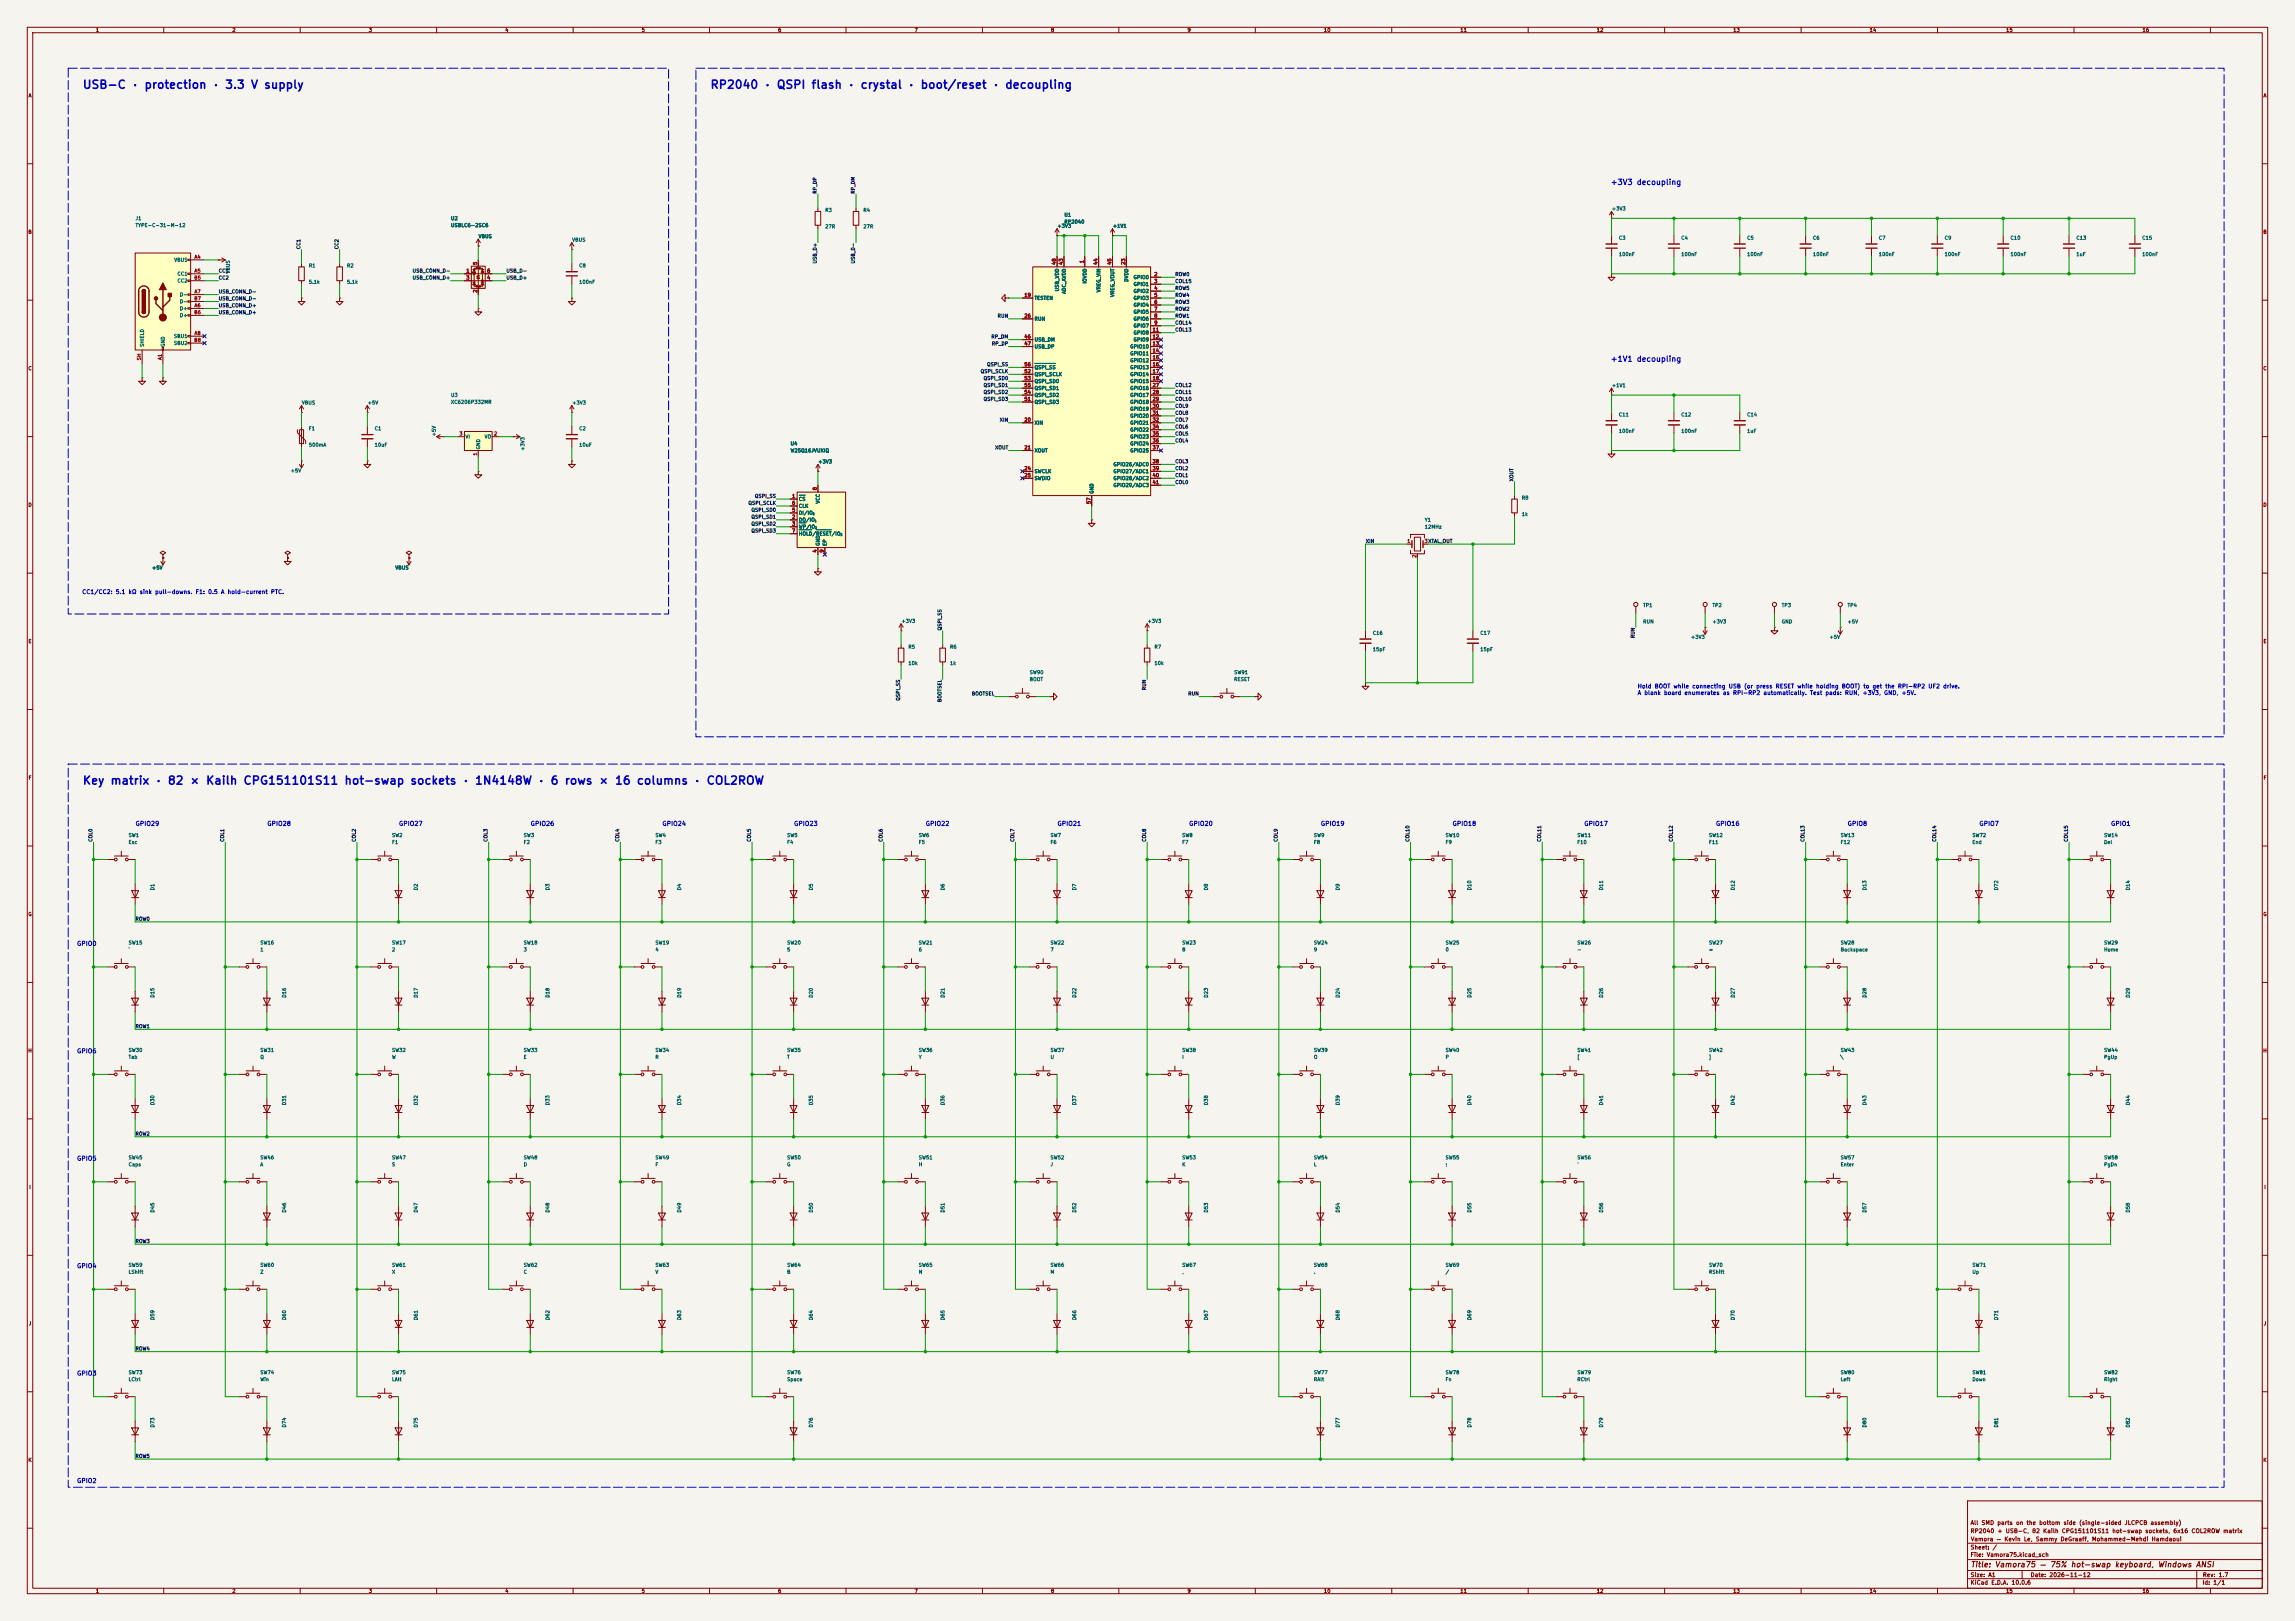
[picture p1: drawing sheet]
<svg xmlns="http://www.w3.org/2000/svg" width="841mm" height="594mm" viewBox="0 0 841 594" stroke-linecap="round" stroke-linejoin="round" font-family="sans-serif">
<defs><g id="words">
<g font-size="3" fill="#0000c2">
<text x="30.1" y="33.3">USB-C · protection · 3.3 V supply</text>
<text x="260.1" y="33.3">RP2040 · QSPI flash · crystal · boot/reset · decoupling</text>
<text x="30.1" y="288.3">Key matrix · 82 × Kailh CPG151101S11 hot-swap sockets · 1N4148W · 6 rows × 16 columns · COL2ROW</text>
</g>
<g font-size="2" fill="#0000c2">
<text x="590.1" y="68.3">+3V3 decoupling</text>
<text x="590.1" y="133">+1V1 decoupling</text>
</g>
<text font-size="2" fill="#840000" x="722" y="574.8">Title: Vamora75 — 75% hot-swap keyboard, Windows ANSI</text>
<g font-size="1.6" fill="#0000c2">
<text x="49.5" y="303">GPIO29</text>
<text x="97.8" y="303">GPIO28</text>
<text x="146" y="303">GPIO27</text>
<text x="194.3" y="303">GPIO26</text>
<text x="242.5" y="303">GPIO24</text>
<text x="290.8" y="303">GPIO23</text>
<text x="339.1" y="303">GPIO22</text>
<text x="387.3" y="303">GPIO21</text>
<text x="435.6" y="303">GPIO20</text>
<text x="483.8" y="303">GPIO19</text>
<text x="532.1" y="303">GPIO18</text>
<text x="580.4" y="303">GPIO17</text>
<text x="628.6" y="303">GPIO16</text>
<text x="676.9" y="303">GPIO8</text>
<text x="725.1" y="303">GPIO7</text>
<text x="773.4" y="303">GPIO1</text>
<text x="28.1" y="347">GPIO0</text>
<text x="28.1" y="386.4">GPIO6</text>
<text x="28.1" y="425.7">GPIO5</text>
<text x="28.1" y="465.1">GPIO4</text>
<text x="28.1" y="504.5">GPIO3</text>
<text x="28.1" y="543.8">GPIO2</text>
</g>
<g font-size="1.5" fill="#0000c2">
<text x="30" y="218">CC1/CC2: 5.1 kΩ sink pull-downs. F1: 0.5 A hold-current PTC.</text>
<text x="600" y="252.6">Hold BOOT while connecting USB (or press RESET while holding BOOT) to get the RPI-RP2 UF2 drive.</text>
<text x="600" y="255">A blank board enumerates as RPI-RP2 automatically. Test pads: RUN, +3V3, GND, +5V.</text>
</g>
<g font-size="1.5" fill="#840000">
<text x="721.9" y="562.1">RP2040 + USB-C, 82 Kailh CPG151101S11 hot-swap sockets, 6x16 COL2ROW matrix</text>
<text x="721.9" y="559.1">All SMD parts on the bottom side (single-sided JLCPCB assembly)</text>
<text x="721.9" y="568.1">Sheet: /</text>
<text x="722" y="565.1">Vamora — Kevin Le, Sammy DeGraaff, Mohammed-Mehdi Hamdaoui</text>
<text x="721.9" y="570.8">File: Vamora75.kicad_sch</text>
<text x="721.9" y="581">KiCad E.D.A. 10.0.6</text>
<text x="721.9" y="578.2">Size: A1</text>
<text x="743.9" y="578.2">Date: 2026-11-12</text>
<text x="806.9" y="581">Id: 1/1</text>
<text x="807" y="578.2">Rev: 1.7</text>
</g>
<g font-size="1.3" fill="#840000">
<text x="35" y="12">1</text>
<text x="85" y="12">2</text>
<text x="135" y="12">3</text>
<text x="185" y="12">4</text>
<text x="235" y="12">5</text>
<text x="285" y="12">6</text>
<text x="335" y="12">7</text>
<text x="385" y="12">8</text>
<text x="435" y="12">9</text>
<text x="485" y="12">10</text>
<text x="535" y="12">11</text>
<text x="585" y="12">12</text>
<text x="635" y="12">13</text>
<text x="685" y="12">14</text>
<text x="735" y="12">15</text>
<text x="785" y="12">16</text>
<text x="10.3" y="36">A</text>
<text x="829.3" y="36">A</text>
<text x="10.2" y="86">B</text>
<text x="829.2" y="86">B</text>
<text x="10.2" y="136">C</text>
<text x="829.2" y="136">C</text>
<text x="10.2" y="186">D</text>
<text x="829.2" y="186">D</text>
<text x="10.3" y="236">E</text>
<text x="829.3" y="236">E</text>
<text x="10.3" y="286">F</text>
<text x="829.3" y="286">F</text>
<text x="10.2" y="336">G</text>
<text x="829.2" y="336">G</text>
<text x="10.2" y="386">H</text>
<text x="829.2" y="386">H</text>
<text x="10.6" y="436">I</text>
<text x="829.6" y="436">I</text>
<text x="10.4" y="486">J</text>
<text x="829.4" y="486">J</text>
<text x="10.2" y="536">K</text>
<text x="829.2" y="536">K</text>
<text x="35" y="584">1</text>
<text x="85" y="584">2</text>
<text x="135" y="584">3</text>
<text x="185" y="584">4</text>
<text x="235" y="584">5</text>
<text x="285" y="584">6</text>
<text x="335" y="584">7</text>
<text x="385" y="584">8</text>
<text x="435" y="584">9</text>
<text x="485" y="584">10</text>
<text x="535" y="584">11</text>
<text x="585" y="584">12</text>
<text x="635" y="584">13</text>
<text x="685" y="584">14</text>
<text x="735" y="584">15</text>
<text x="785" y="584">16</text>
</g>
<g font-size="1.3" fill="#0f0f0f">
<text x="299.6" y="71.1" transform="rotate(-90 299.6 71.1)">RP_DP</text>
<text x="313.6" y="71.1" transform="rotate(-90 313.6 71.1)">RP_DM</text>
<text x="110.4" y="91.5" transform="rotate(-90 110.4 91.5)">CC1</text>
<text x="124.3" y="91.5" transform="rotate(-90 124.3 91.5)">CC2</text>
<text x="80" y="100.2">CC1</text>
<text x="151" y="100.2">USB_CONN_D-</text>
<text x="185.4" y="100.2">USB_D-</text>
<text x="299.6" y="96.7" transform="rotate(-90 299.6 96.7)">USB_D+</text>
<text x="313.6" y="96.7" transform="rotate(-90 313.6 96.7)">USB_D-</text>
<text x="430.5" y="101.5">ROW0</text>
<text x="80" y="102.7">CC2</text>
<text x="80" y="107.8">USB_CONN_D-</text>
<text x="151" y="102.7">USB_CONN_D+</text>
<text x="185.4" y="102.7">USB_D+</text>
<text x="430.5" y="106.6">ROW5</text>
<text x="430.5" y="104">COL15</text>
<text x="80" y="110.4">USB_CONN_D-</text>
<text x="80" y="112.9">USB_CONN_D+</text>
<text x="430.5" y="109.1">ROW4</text>
<text x="430.5" y="111.6">ROW3</text>
<text x="80" y="115.4">USB_CONN_D+</text>
<text x="365.4" y="116.7">RUN</text>
<text x="430.5" y="114.2">ROW2</text>
<text x="430.5" y="116.7">ROW1</text>
<text x="430.5" y="119.3">COL14</text>
<text x="363.1" y="124.3">RP_DM</text>
<text x="430.5" y="121.8">COL13</text>
<text x="363.3" y="126.9">RP_DP</text>
<text x="359.2" y="137">QSPI_SCLK</text>
<text x="361.5" y="134.5">QSPI_SS</text>
<text x="360.3" y="139.6">QSPI_SD0</text>
<text x="360.3" y="142.1">QSPI_SD1</text>
<text x="430.5" y="142.1">COL12</text>
<text x="360.3" y="147.2">QSPI_SD3</text>
<text x="360.3" y="144.7">QSPI_SD2</text>
<text x="430.5" y="144.7">COL11</text>
<text x="430.5" y="147.2">COL10</text>
<text x="430.5" y="149.7">COL9</text>
<text x="366.2" y="154.8">XIN</text>
<text x="430.5" y="152.3">COL8</text>
<text x="430.5" y="154.8">COL7</text>
<text x="430.5" y="157.4">COL6</text>
<text x="430.5" y="159.9">COL5</text>
<text x="364.5" y="165">XOUT</text>
<text x="430.5" y="162.4">COL4</text>
<text x="430.5" y="170.1">COL3</text>
<text x="430.5" y="172.6">COL2</text>
<text x="430.5" y="175.1">COL1</text>
<text x="430.5" y="177.7">COL0</text>
<text x="554.9" y="176.6" transform="rotate(-90 554.9 176.6)">XOUT</text>
<text x="274.1" y="185.3">QSPI_SCLK</text>
<text x="276.5" y="182.8">QSPI_SS</text>
<text x="275.2" y="190.4">QSPI_SD1</text>
<text x="275.2" y="187.8">QSPI_SD0</text>
<text x="275.2" y="195.5">QSPI_SD3</text>
<text x="275.2" y="192.9">QSPI_SD2</text>
<text x="500.4" y="199.3">XIN</text>
<text x="345.3" y="231.2" transform="rotate(-90 345.3 231.2)">QSPI_SS</text>
<text x="599.3" y="234" transform="rotate(-90 599.3 234)">RUN</text>
<text x="330.1" y="256.9" transform="rotate(-90 330.1 256.9)">QSPI_SS</text>
<text x="345.3" y="257.4" transform="rotate(-90 345.3 257.4)">BOOTSEL</text>
<text x="356" y="255.1">BOOTSEL</text>
<text x="420.2" y="253.1" transform="rotate(-90 420.2 253.1)">RUN</text>
<text x="435.3" y="255.1">RUN</text>
<text x="34.2" y="308.6" transform="rotate(-90 34.2 308.6)">COL0</text>
<text x="82.4" y="308.6" transform="rotate(-90 82.4 308.6)">COL1</text>
<text x="130.7" y="308.6" transform="rotate(-90 130.7 308.6)">COL2</text>
<text x="178.9" y="308.6" transform="rotate(-90 178.9 308.6)">COL3</text>
<text x="227.2" y="308.6" transform="rotate(-90 227.2 308.6)">COL4</text>
<text x="275.5" y="308.6" transform="rotate(-90 275.5 308.6)">COL5</text>
<text x="323.7" y="308.6" transform="rotate(-90 323.7 308.6)">COL6</text>
<text x="372" y="308.6" transform="rotate(-90 372 308.6)">COL7</text>
<text x="420.2" y="308.6" transform="rotate(-90 420.2 308.6)">COL8</text>
<text x="468.5" y="308.6" transform="rotate(-90 468.5 308.6)">COL9</text>
<text x="516.8" y="308.6" transform="rotate(-90 516.8 308.6)">COL10</text>
<text x="565" y="308.6" transform="rotate(-90 565 308.6)">COL11</text>
<text x="613.3" y="308.6" transform="rotate(-90 613.3 308.6)">COL12</text>
<text x="661.5" y="308.6" transform="rotate(-90 661.5 308.6)">COL13</text>
<text x="709.8" y="308.6" transform="rotate(-90 709.8 308.6)">COL14</text>
<text x="758.1" y="308.6" transform="rotate(-90 758.1 308.6)">COL15</text>
<text x="49.5" y="337.7">ROW0</text>
<text x="49.5" y="377.1">ROW1</text>
<text x="49.5" y="416.4">ROW2</text>
<text x="49.5" y="455.8">ROW3</text>
<text x="49.5" y="495.2">ROW4</text>
<text x="49.5" y="534.5">ROW5</text>
</g>
<g font-size="1.3" fill="#006464">
<text x="302.2" y="78">R3</text>
<text x="316.2" y="78">R4</text>
<text x="590.5" y="77.4">+3V3</text>
<text x="49.5" y="81">J1</text>
<text x="49.5" y="83.5">TYPE-C-31-M-12</text>
<text x="165.1" y="81">U2</text>
<text x="165.1" y="83.5">USBLC6-2SC6</text>
<text x="302.2" y="84">27R</text>
<text x="316.2" y="84">27R</text>
<text x="387.3" y="83.8">+3V3</text>
<text x="389.9" y="79.7">U1</text>
<text x="389.9" y="82.2">RP2040</text>
<text x="407.7" y="83.8">+1V1</text>
<text x="175.2" y="87.6">VBUS</text>
<text x="209.5" y="88.8">VBUS</text>
<text x="593.1" y="88.1">C3</text>
<text x="615.9" y="88.1">C4</text>
<text x="640.1" y="88.1">C5</text>
<text x="664.2" y="88.1">C6</text>
<text x="688.3" y="88.1">C7</text>
<text x="712.5" y="88.1">C9</text>
<text x="736.6" y="88.1">C10</text>
<text x="760.7" y="88.1">C13</text>
<text x="784.8" y="88.1">C15</text>
<text x="593.1" y="94.1">100nF</text>
<text x="615.9" y="94.1">100nF</text>
<text x="640.1" y="94.1">100nF</text>
<text x="664.2" y="94.1">100nF</text>
<text x="688.3" y="94.1">100nF</text>
<text x="712.5" y="94.1">100nF</text>
<text x="736.6" y="94.1">100nF</text>
<text x="760.7" y="94.1">1uF</text>
<text x="784.8" y="94.1">100nF</text>
<text x="63.7" y="96.2">VBUS</text>
<text x="64.9" y="101.3">CC1</text>
<text x="84.5" y="100.4" transform="rotate(-90 84.5 100.4)">VBUS</text>
<text x="113" y="98.3">R1</text>
<text x="127" y="98.3">R2</text>
<text x="212.1" y="98.3">C8</text>
<text x="64.9" y="103.8">CC2</text>
<text x="113" y="104.3">5.1k</text>
<text x="127" y="104.3">5.1k</text>
<text x="212.1" y="104.3">100nF</text>
<text x="388.3" y="106.9" transform="rotate(-90 388.3 106.9)">USB_VDD</text>
<text x="390.9" y="107.8" transform="rotate(-90 390.9 107.8)">ADC_AVDD</text>
<text x="398.5" y="104.1" transform="rotate(-90 398.5 104.1)">IOVDD</text>
<text x="403.6" y="107.3" transform="rotate(-90 403.6 107.3)">VREG_VIN</text>
<text x="413.7" y="103.4" transform="rotate(-90 413.7 103.4)">DVDD</text>
<text x="415.2" y="102.6">GPIO0</text>
<text x="415.2" y="105.1">GPIO1</text>
<text x="415.2" y="107.6">GPIO2</text>
<text x="65.8" y="114">D+</text>
<text x="65.8" y="108.9">D-</text>
<text x="65.8" y="111.5">D-</text>
<text x="378.9" y="110.2">TESTEN</text>
<text x="408.6" y="109" transform="rotate(-90 408.6 109)">VREG_VOUT</text>
<text x="415.2" y="110.2">GPIO3</text>
<text x="415.2" y="112.7">GPIO4</text>
<text x="65.8" y="116.5">D+</text>
<text x="378.9" y="117.8">RUN</text>
<text x="415.2" y="115.3">GPIO5</text>
<text x="415.2" y="117.8">GPIO6</text>
<text x="63.6" y="124.2">SBU1</text>
<text x="378.9" y="125.4">USB_DM</text>
<text x="415.2" y="120.3">GPIO7</text>
<text x="415.2" y="122.9">GPIO8</text>
<text x="415.2" y="125.4">GPIO9</text>
<text x="53" y="127.3" transform="rotate(-90 53 127.3)">SHIELD</text>
<text x="60.7" y="127.3" transform="rotate(-90 60.7 127.3)">GND</text>
<text x="63.6" y="126.7">SBU2</text>
<text x="378.9" y="128">USB_DP</text>
<text x="414" y="128">GPIO10</text>
<text x="414" y="130.5">GPIO11</text>
<text x="378.9" y="135.6">QSPI_SS</text>
<text x="414" y="133">GPIO12</text>
<text x="414" y="135.6">GPIO13</text>
<text x="378.9" y="138.1">QSPI_SCLK</text>
<text x="378.9" y="140.7">QSPI_SD0</text>
<text x="378.9" y="143.2">QSPI_SD1</text>
<text x="414" y="138.1">GPIO14</text>
<text x="414" y="140.7">GPIO15</text>
<text x="414" y="143.2">GPIO16</text>
<text x="590.5" y="142.2">+1V1</text>
<text x="110.5" y="148.5">VBUS</text>
<text x="134.6" y="148.5">+5V</text>
<text x="165.1" y="145.7">U3</text>
<text x="165.1" y="148.3">XC6206P332MR</text>
<text x="209.5" y="148.5">+3V3</text>
<text x="378.9" y="148.3">QSPI_SD3</text>
<text x="378.9" y="145.7">QSPI_SD2</text>
<text x="414" y="145.7">GPIO17</text>
<text x="414" y="148.3">GPIO18</text>
<text x="378.9" y="155.9">XIN</text>
<text x="414" y="150.8">GPIO19</text>
<text x="414" y="153.4">GPIO20</text>
<text x="414" y="155.9">GPIO21</text>
<text x="593.1" y="152.9">C11</text>
<text x="615.9" y="152.9">C12</text>
<text x="640.1" y="152.9">C14</text>
<text x="113" y="158">F1</text>
<text x="137.1" y="158">C1</text>
<text x="160" y="160" transform="rotate(-90 160 160)">+5V</text>
<text x="170.4" y="161">VI</text>
<text x="177.4" y="161">VO</text>
<text x="212.1" y="158">C2</text>
<text x="414" y="158.4">GPIO22</text>
<text x="414" y="161">GPIO23</text>
<text x="593.1" y="158.9">100nF</text>
<text x="615.9" y="158.9">100nF</text>
<text x="640.1" y="158.9">1uF</text>
<text x="113" y="164">500mA</text>
<text x="137.1" y="164">10uF</text>
<text x="176.2" y="164.9" transform="rotate(-90 176.2 164.9)">GND</text>
<text x="192.5" y="165.3" transform="rotate(-90 192.5 165.3)">+3V3</text>
<text x="212.1" y="164">10uF</text>
<text x="289.5" y="163.5">U4</text>
<text x="289.5" y="166.1">W25Q16JVUXIQ</text>
<text x="378.9" y="166.1">XOUT</text>
<text x="414" y="163.5">GPIO24</text>
<text x="414" y="166.1">GPIO25</text>
<text x="106.4" y="173.4">+5V</text>
<text x="299.7" y="170.1">+3V3</text>
<text x="378.9" y="173.7">SWCLK</text>
<text x="407.8" y="171.1">GPIO26/ADC0</text>
<text x="407.8" y="173.7">GPIO27/ADC1</text>
<text x="378.9" y="176.2">SWDIO</text>
<text x="407.8" y="176.2">GPIO28/ADC2</text>
<text x="407.8" y="178.8">GPIO29/ADC3</text>
<text x="292.6" y="183.8">CS</text>
<text x="300.7" y="184.7" transform="rotate(-90 300.7 184.7)">VCC</text>
<text x="401" y="181.1" transform="rotate(-90 401 181.1)">GND</text>
<text x="557.5" y="183.4">R8</text>
<text x="292.6" y="191.5">DO/IO</text>
<text x="292.6" y="188.9">DI/IO</text>
<text x="292.6" y="186.4">CLK</text>
<text x="522" y="191.5">Y1</text>
<text x="557.5" y="189.4">1k</text>
<text x="292.6" y="194">WP/IO</text>
<text x="292.6" y="196.5">HOLD/RESET/IO</text>
<text x="522" y="194">12MHz</text>
<text x="300.7" y="200.2" transform="rotate(-90 300.7 200.2)">GND</text>
<text x="303.2" y="200.2" transform="rotate(-90 303.2 200.2)">EP</text>
<text x="55.6" y="209">+5V</text>
<text x="144.7" y="209">VBUS</text>
<text x="602" y="222.8">TP1</text>
<text x="627.4" y="222.8">TP2</text>
<text x="652.8" y="222.8">TP3</text>
<text x="676.9" y="222.8">TP4</text>
<text x="330.2" y="228.5">+3V3</text>
<text x="420.4" y="228.5">+3V3</text>
<text x="502.9" y="232.9">C16</text>
<text x="542.3" y="232.9">C17</text>
<text x="602" y="228.8">RUN</text>
<text x="627.4" y="228.8">+3V3</text>
<text x="652.8" y="228.8">GND</text>
<text x="676.9" y="228.8">+5V</text>
<text x="332.7" y="238">R5</text>
<text x="348" y="238">R6</text>
<text x="422.9" y="238">R7</text>
<text x="502.9" y="238.9">15pF</text>
<text x="542.3" y="238.9">15pF</text>
<text x="619.5" y="234.4">+3V3</text>
<text x="670.3" y="234.4">+5V</text>
<text x="332.7" y="244">10k</text>
<text x="348" y="244">1k</text>
<text x="422.9" y="244">10k</text>
<text x="377.2" y="247.3">SW90</text>
<text x="377.2" y="249.9">BOOT</text>
<text x="452.1" y="247.3">SW91</text>
<text x="452.1" y="249.9">RESET</text>
<text x="47" y="307">SW1</text>
<text x="47" y="309.6">Esc</text>
<text x="143.5" y="307">SW2</text>
<text x="143.5" y="309.6">F1</text>
<text x="191.8" y="307">SW3</text>
<text x="191.8" y="309.6">F2</text>
<text x="240" y="307">SW4</text>
<text x="240" y="309.6">F3</text>
<text x="288.3" y="307">SW5</text>
<text x="288.3" y="309.6">F4</text>
<text x="336.5" y="307">SW6</text>
<text x="336.5" y="309.6">F5</text>
<text x="384.8" y="307">SW7</text>
<text x="384.8" y="309.6">F6</text>
<text x="433.1" y="307">SW8</text>
<text x="433.1" y="309.6">F7</text>
<text x="481.3" y="307">SW9</text>
<text x="481.3" y="309.6">F8</text>
<text x="529.6" y="307">SW10</text>
<text x="529.6" y="309.6">F9</text>
<text x="577.8" y="307">SW11</text>
<text x="577.8" y="309.6">F10</text>
<text x="626.1" y="307">SW12</text>
<text x="626.1" y="309.6">F11</text>
<text x="674.4" y="307">SW13</text>
<text x="674.4" y="309.6">F12</text>
<text x="722.6" y="307">SW72</text>
<text x="722.6" y="309.6">End</text>
<text x="770.9" y="307">SW14</text>
<text x="770.9" y="309.6">Del</text>
<text x="56.8" y="326.4" transform="rotate(-90 56.8 326.4)">D1</text>
<text x="153.4" y="326.4" transform="rotate(-90 153.4 326.4)">D2</text>
<text x="201.6" y="326.4" transform="rotate(-90 201.6 326.4)">D3</text>
<text x="249.9" y="326.4" transform="rotate(-90 249.9 326.4)">D4</text>
<text x="298.1" y="326.4" transform="rotate(-90 298.1 326.4)">D5</text>
<text x="346.4" y="326.4" transform="rotate(-90 346.4 326.4)">D6</text>
<text x="394.7" y="326.4" transform="rotate(-90 394.7 326.4)">D7</text>
<text x="442.9" y="326.4" transform="rotate(-90 442.9 326.4)">D8</text>
<text x="491.2" y="326.4" transform="rotate(-90 491.2 326.4)">D9</text>
<text x="539.4" y="326.4" transform="rotate(-90 539.4 326.4)">D10</text>
<text x="587.7" y="326.4" transform="rotate(-90 587.7 326.4)">D11</text>
<text x="636" y="326.4" transform="rotate(-90 636 326.4)">D12</text>
<text x="684.2" y="326.4" transform="rotate(-90 684.2 326.4)">D13</text>
<text x="732.5" y="326.4" transform="rotate(-90 732.5 326.4)">D72</text>
<text x="780.7" y="326.4" transform="rotate(-90 780.7 326.4)">D14</text>
<text x="47" y="346.4">SW15</text>
<text x="95.2" y="346.4">SW16</text>
<text x="143.5" y="346.4">SW17</text>
<text x="191.8" y="346.4">SW18</text>
<text x="240" y="346.4">SW19</text>
<text x="288.3" y="346.4">SW20</text>
<text x="336.5" y="346.4">SW21</text>
<text x="384.8" y="346.4">SW22</text>
<text x="433.1" y="346.4">SW23</text>
<text x="481.3" y="346.4">SW24</text>
<text x="529.6" y="346.4">SW25</text>
<text x="577.8" y="346.4">SW26</text>
<text x="626.1" y="346.4">SW27</text>
<text x="674.4" y="346.4">SW28</text>
<text x="770.9" y="346.4">SW29</text>
<text x="47" y="348.9">`</text>
<text x="95.2" y="348.9">1</text>
<text x="143.5" y="348.9">2</text>
<text x="191.8" y="348.9">3</text>
<text x="240" y="348.9">4</text>
<text x="288.3" y="348.9">5</text>
<text x="336.5" y="348.9">6</text>
<text x="384.8" y="348.9">7</text>
<text x="433.1" y="348.9">8</text>
<text x="481.3" y="348.9">9</text>
<text x="529.6" y="348.9">0</text>
<text x="577.8" y="348.9">-</text>
<text x="626.1" y="348.9">=</text>
<text x="674.4" y="348.9">Backspace</text>
<text x="770.9" y="348.9">Home</text>
<text x="56.8" y="365.8" transform="rotate(-90 56.8 365.8)">D15</text>
<text x="105.1" y="365.8" transform="rotate(-90 105.1 365.8)">D16</text>
<text x="153.4" y="365.8" transform="rotate(-90 153.4 365.8)">D17</text>
<text x="201.6" y="365.8" transform="rotate(-90 201.6 365.8)">D18</text>
<text x="249.9" y="365.8" transform="rotate(-90 249.9 365.8)">D19</text>
<text x="298.1" y="365.8" transform="rotate(-90 298.1 365.8)">D20</text>
<text x="346.4" y="365.8" transform="rotate(-90 346.4 365.8)">D21</text>
<text x="394.7" y="365.8" transform="rotate(-90 394.7 365.8)">D22</text>
<text x="442.9" y="365.8" transform="rotate(-90 442.9 365.8)">D23</text>
<text x="491.2" y="365.8" transform="rotate(-90 491.2 365.8)">D24</text>
<text x="539.4" y="365.8" transform="rotate(-90 539.4 365.8)">D25</text>
<text x="587.7" y="365.8" transform="rotate(-90 587.7 365.8)">D26</text>
<text x="636" y="365.8" transform="rotate(-90 636 365.8)">D27</text>
<text x="684.2" y="365.8" transform="rotate(-90 684.2 365.8)">D28</text>
<text x="780.7" y="365.8" transform="rotate(-90 780.7 365.8)">D29</text>
<text x="47" y="385.8">SW30</text>
<text x="47" y="388.3">Tab</text>
<text x="95.2" y="385.8">SW31</text>
<text x="95.2" y="388.3">Q</text>
<text x="143.5" y="385.8">SW32</text>
<text x="143.5" y="388.3">W</text>
<text x="191.8" y="385.8">SW33</text>
<text x="191.8" y="388.3">E</text>
<text x="240" y="385.8">SW34</text>
<text x="240" y="388.3">R</text>
<text x="288.3" y="385.8">SW35</text>
<text x="288.3" y="388.3">T</text>
<text x="336.5" y="385.8">SW36</text>
<text x="336.5" y="388.3">Y</text>
<text x="384.8" y="385.8">SW37</text>
<text x="384.8" y="388.3">U</text>
<text x="433.1" y="385.8">SW38</text>
<text x="433.1" y="388.3">I</text>
<text x="481.3" y="385.8">SW39</text>
<text x="481.3" y="388.3">O</text>
<text x="529.6" y="385.8">SW40</text>
<text x="529.6" y="388.3">P</text>
<text x="577.8" y="385.8">SW41</text>
<text x="577.8" y="388.3">[</text>
<text x="626.1" y="385.8">SW42</text>
<text x="626.1" y="388.3">]</text>
<text x="674.4" y="385.8">SW43</text>
<text x="674.4" y="388.3">\</text>
<text x="770.9" y="385.8">SW44</text>
<text x="770.9" y="388.3">PgUp</text>
<text x="56.8" y="405.1" transform="rotate(-90 56.8 405.1)">D30</text>
<text x="105.1" y="405.1" transform="rotate(-90 105.1 405.1)">D31</text>
<text x="153.4" y="405.1" transform="rotate(-90 153.4 405.1)">D32</text>
<text x="201.6" y="405.1" transform="rotate(-90 201.6 405.1)">D33</text>
<text x="249.9" y="405.1" transform="rotate(-90 249.9 405.1)">D34</text>
<text x="298.1" y="405.1" transform="rotate(-90 298.1 405.1)">D35</text>
<text x="346.4" y="405.1" transform="rotate(-90 346.4 405.1)">D36</text>
<text x="394.7" y="405.1" transform="rotate(-90 394.7 405.1)">D37</text>
<text x="442.9" y="405.1" transform="rotate(-90 442.9 405.1)">D38</text>
<text x="491.2" y="405.1" transform="rotate(-90 491.2 405.1)">D39</text>
<text x="539.4" y="405.1" transform="rotate(-90 539.4 405.1)">D40</text>
<text x="587.7" y="405.1" transform="rotate(-90 587.7 405.1)">D41</text>
<text x="636" y="405.1" transform="rotate(-90 636 405.1)">D42</text>
<text x="684.2" y="405.1" transform="rotate(-90 684.2 405.1)">D43</text>
<text x="780.7" y="405.1" transform="rotate(-90 780.7 405.1)">D44</text>
<text x="47" y="425.1">SW45</text>
<text x="95.2" y="425.1">SW46</text>
<text x="143.5" y="425.1">SW47</text>
<text x="191.8" y="425.1">SW48</text>
<text x="240" y="425.1">SW49</text>
<text x="288.3" y="425.1">SW50</text>
<text x="336.5" y="425.1">SW51</text>
<text x="384.8" y="425.1">SW52</text>
<text x="433.1" y="425.1">SW53</text>
<text x="481.3" y="425.1">SW54</text>
<text x="529.6" y="425.1">SW55</text>
<text x="577.8" y="425.1">SW56</text>
<text x="674.4" y="425.1">SW57</text>
<text x="770.9" y="425.1">SW58</text>
<text x="47" y="427.7">Caps</text>
<text x="95.2" y="427.7">A</text>
<text x="143.5" y="427.7">S</text>
<text x="191.8" y="427.7">D</text>
<text x="240" y="427.7">F</text>
<text x="288.3" y="427.7">G</text>
<text x="336.5" y="427.7">H</text>
<text x="384.8" y="427.7">J</text>
<text x="433.1" y="427.7">K</text>
<text x="481.3" y="427.7">L</text>
<text x="529.6" y="427.7">;</text>
<text x="577.8" y="427.7">'</text>
<text x="674.4" y="427.7">Enter</text>
<text x="770.9" y="427.7">PgDn</text>
<text x="56.8" y="444.5" transform="rotate(-90 56.8 444.5)">D45</text>
<text x="105.1" y="444.5" transform="rotate(-90 105.1 444.5)">D46</text>
<text x="153.4" y="444.5" transform="rotate(-90 153.4 444.5)">D47</text>
<text x="201.6" y="444.5" transform="rotate(-90 201.6 444.5)">D48</text>
<text x="249.9" y="444.5" transform="rotate(-90 249.9 444.5)">D49</text>
<text x="298.1" y="444.5" transform="rotate(-90 298.1 444.5)">D50</text>
<text x="346.4" y="444.5" transform="rotate(-90 346.4 444.5)">D51</text>
<text x="394.7" y="444.5" transform="rotate(-90 394.7 444.5)">D52</text>
<text x="442.9" y="444.5" transform="rotate(-90 442.9 444.5)">D53</text>
<text x="491.2" y="444.5" transform="rotate(-90 491.2 444.5)">D54</text>
<text x="539.4" y="444.5" transform="rotate(-90 539.4 444.5)">D55</text>
<text x="587.7" y="444.5" transform="rotate(-90 587.7 444.5)">D56</text>
<text x="684.2" y="444.5" transform="rotate(-90 684.2 444.5)">D57</text>
<text x="780.7" y="444.5" transform="rotate(-90 780.7 444.5)">D58</text>
<text x="47" y="464.5">SW59</text>
<text x="47" y="467.1">LShift</text>
<text x="95.2" y="464.5">SW60</text>
<text x="95.2" y="467.1">Z</text>
<text x="143.5" y="464.5">SW61</text>
<text x="143.5" y="467.1">X</text>
<text x="191.8" y="464.5">SW62</text>
<text x="191.8" y="467.1">C</text>
<text x="240" y="464.5">SW63</text>
<text x="240" y="467.1">V</text>
<text x="288.3" y="464.5">SW64</text>
<text x="288.3" y="467.1">B</text>
<text x="336.5" y="464.5">SW65</text>
<text x="336.5" y="467.1">N</text>
<text x="384.8" y="464.5">SW66</text>
<text x="384.8" y="467.1">M</text>
<text x="433.1" y="464.5">SW67</text>
<text x="433.1" y="467.1">,</text>
<text x="481.3" y="464.5">SW68</text>
<text x="481.3" y="467.1">.</text>
<text x="529.6" y="464.5">SW69</text>
<text x="529.6" y="467.1">/</text>
<text x="626.1" y="464.5">SW70</text>
<text x="626.1" y="467.1">RShift</text>
<text x="722.6" y="464.5">SW71</text>
<text x="722.6" y="467.1">Up</text>
<text x="56.8" y="483.9" transform="rotate(-90 56.8 483.9)">D59</text>
<text x="105.1" y="483.9" transform="rotate(-90 105.1 483.9)">D60</text>
<text x="153.4" y="483.9" transform="rotate(-90 153.4 483.9)">D61</text>
<text x="201.6" y="483.9" transform="rotate(-90 201.6 483.9)">D62</text>
<text x="249.9" y="483.9" transform="rotate(-90 249.9 483.9)">D63</text>
<text x="298.1" y="483.9" transform="rotate(-90 298.1 483.9)">D64</text>
<text x="346.4" y="483.9" transform="rotate(-90 346.4 483.9)">D65</text>
<text x="394.7" y="483.9" transform="rotate(-90 394.7 483.9)">D66</text>
<text x="442.9" y="483.9" transform="rotate(-90 442.9 483.9)">D67</text>
<text x="491.2" y="483.9" transform="rotate(-90 491.2 483.9)">D68</text>
<text x="539.4" y="483.9" transform="rotate(-90 539.4 483.9)">D69</text>
<text x="636" y="483.9" transform="rotate(-90 636 483.9)">D70</text>
<text x="732.5" y="483.9" transform="rotate(-90 732.5 483.9)">D71</text>
<text x="47" y="503.9">SW73</text>
<text x="95.2" y="503.9">SW74</text>
<text x="143.5" y="503.9">SW75</text>
<text x="288.3" y="503.9">SW76</text>
<text x="481.3" y="503.9">SW77</text>
<text x="529.6" y="503.9">SW78</text>
<text x="577.8" y="503.9">SW79</text>
<text x="674.4" y="503.9">SW80</text>
<text x="722.6" y="503.9">SW81</text>
<text x="770.9" y="503.9">SW82</text>
<text x="47" y="506.4">LCtrl</text>
<text x="95.2" y="506.4">Win</text>
<text x="143.5" y="506.4">LAlt</text>
<text x="288.3" y="506.4">Space</text>
<text x="481.3" y="506.4">RAlt</text>
<text x="529.6" y="506.4">Fn</text>
<text x="577.8" y="506.4">RCtrl</text>
<text x="674.4" y="506.4">Left</text>
<text x="722.6" y="506.4">Down</text>
<text x="770.9" y="506.4">Right</text>
<text x="56.8" y="523.3" transform="rotate(-90 56.8 523.3)">D73</text>
<text x="105.1" y="523.3" transform="rotate(-90 105.1 523.3)">D74</text>
<text x="153.4" y="523.3" transform="rotate(-90 153.4 523.3)">D75</text>
<text x="298.1" y="523.3" transform="rotate(-90 298.1 523.3)">D76</text>
<text x="491.2" y="523.3" transform="rotate(-90 491.2 523.3)">D77</text>
<text x="539.4" y="523.3" transform="rotate(-90 539.4 523.3)">D78</text>
<text x="587.7" y="523.3" transform="rotate(-90 587.7 523.3)">D79</text>
<text x="684.2" y="523.3" transform="rotate(-90 684.2 523.3)">D80</text>
<text x="732.5" y="523.3" transform="rotate(-90 732.5 523.3)">D81</text>
<text x="780.7" y="523.3" transform="rotate(-90 780.7 523.3)">D82</text>
</g>
<g font-size="1.3" fill="#a90000">
<text x="71.1" y="95.1">A4</text>
<text x="71.1" y="100.2">A5</text>
<text x="170.7" y="100.2">1</text>
<text x="175.1" y="97.3" transform="rotate(-90 175.1 97.3)">5</text>
<text x="178.3" y="100.2">6</text>
<text x="387.2" y="97.2" transform="rotate(-90 387.2 97.2)">48</text>
<text x="389.8" y="97.2" transform="rotate(-90 389.8 97.2)">43</text>
<text x="397.4" y="96.6" transform="rotate(-90 397.4 96.6)">1</text>
<text x="402.5" y="97.2" transform="rotate(-90 402.5 97.2)">44</text>
<text x="407.5" y="97.2" transform="rotate(-90 407.5 97.2)">45</text>
<text x="412.6" y="97.2" transform="rotate(-90 412.6 97.2)">23</text>
<text x="422.8" y="101.5">2</text>
<text x="71" y="102.7">B5</text>
<text x="71.1" y="107.8">A7</text>
<text x="170.7" y="102.7">3</text>
<text x="175.1" y="107.4" transform="rotate(-90 175.1 107.4)">2</text>
<text x="178.3" y="102.7">4</text>
<text x="422.8" y="104">3</text>
<text x="422.8" y="106.5">4</text>
<text x="71" y="110.4">B7</text>
<text x="71.1" y="112.9">A6</text>
<text x="375.2" y="109.1">19</text>
<text x="422.8" y="109.1">5</text>
<text x="422.8" y="111.6">6</text>
<text x="71" y="115.4">B6</text>
<text x="375.2" y="116.7">26</text>
<text x="422.8" y="114.2">7</text>
<text x="422.8" y="116.7">8</text>
<text x="422.8" y="119.2">9</text>
<text x="71" y="125.6">B8</text>
<text x="71.1" y="123.1">A8</text>
<text x="375.2" y="124.3">46</text>
<text x="422.2" y="121.8">11</text>
<text x="422.2" y="124.3">12</text>
<text x="375.2" y="126.9">47</text>
<text x="422.2" y="126.9">13</text>
<text x="422.2" y="129.4">14</text>
<text x="422.2" y="131.9">15</text>
<text x="51.9" y="132.2" transform="rotate(-90 51.9 132.2)">SH</text>
<text x="59.6" y="132.1" transform="rotate(-90 59.6 132.1)">A1</text>
<text x="375.2" y="137">52</text>
<text x="375.2" y="134.5">56</text>
<text x="422.2" y="134.5">16</text>
<text x="422.2" y="137">17</text>
<text x="375.2" y="139.6">53</text>
<text x="375.2" y="142.1">55</text>
<text x="422.2" y="139.6">18</text>
<text x="422.2" y="142.1">27</text>
<text x="375.2" y="147.2">51</text>
<text x="375.2" y="144.6">54</text>
<text x="422.2" y="144.6">28</text>
<text x="422.2" y="147.2">29</text>
<text x="422.2" y="149.7">30</text>
<text x="375.2" y="154.8">20</text>
<text x="422.2" y="152.3">31</text>
<text x="422.2" y="154.8">32</text>
<text x="168.2" y="159.9">3</text>
<text x="180.9" y="159.9">2</text>
<text x="422.2" y="157.3">34</text>
<text x="422.2" y="159.9">35</text>
<text x="175.1" y="167.1" transform="rotate(-90 175.1 167.1)">1</text>
<text x="375.2" y="165">21</text>
<text x="422.2" y="162.4">36</text>
<text x="422.2" y="165">37</text>
<text x="375.2" y="172.6">24</text>
<text x="422.2" y="170">38</text>
<text x="422.2" y="172.6">39</text>
<text x="299.6" y="179.8" transform="rotate(-90 299.6 179.8)">8</text>
<text x="375.2" y="175.1">25</text>
<text x="422.2" y="175.1">40</text>
<text x="422.2" y="177.7">41</text>
<text x="290.1" y="182.7">1</text>
<text x="290.1" y="185.3">6</text>
<text x="399.9" y="184.9" transform="rotate(-90 399.9 184.9)">57</text>
<text x="290.1" y="190.4">2</text>
<text x="290.1" y="187.8">5</text>
<text x="290.1" y="192.9">3</text>
<text x="290.1" y="195.4">7</text>
<text x="299.6" y="202.7" transform="rotate(-90 299.6 202.7)">4</text>
<text x="302.1" y="202.7" transform="rotate(-90 302.1 202.7)">9</text>
<text x="515.5" y="199.3">1</text>
<text x="521.9" y="199.3">3XTAL_OUT</text>
<text x="519.3" y="204.6" transform="rotate(-90 519.3 204.6)">2</text>
</g>
<g font-size=".8" fill="#006464">
<text x="297.8" y="188.9">0</text>
<text x="298.5" y="191.5">1</text>
<text x="298.6" y="194">2</text>
<text x="307.9" y="196.6">3</text>
</g>
</g></defs>
<path d="M0 0h841v594h-841z" fill="#f5f4ef" stroke="#f5f4ef" stroke-width=".37"/>
<g fill="none" stroke="#840000" stroke-width=".37">
<path d="M10 10h821v574h-821zM12 12h817v570h-817zM60 10v2M110 10v2M160 10v2M210 10v2M260 10v2M310 10v2M360 10v2M410 10v2M460 10v2M510 10v2"/>
<path d="M560 10v2M610 10v2M660 10v2M710 10v2M760 10v2M810 10v2M10 60h2M829 60h2M209.5 96.5v2.8M590.5 86.4v2.8M590.5 91.2v2.8M10 110h2"/>
<path d="M209.5 101.3v2.8M590.5 100.3v1.3h1.3l-1.3 1.3-1.2-1.3h1.2M590.5 100.3h.1M829 110h2M10 160h2M590.5 144.8h.1M590.5 142.2v2.6M590.5 151.1v2.8M590.5 156v2.7M590.5 142.2l-.7 1.3M590.5 142.2l.8 1.3M613.4 151.1v2.8"/>
<path d="M613.4 156v2.7M637.5 151.1v2.8M637.5 156v2.7M829 160h2M590.5 165.1v1.3h1.3l-1.3 1.2-1.2-1.2h1.2M590.5 165.1h.1M10 210h2M58.9 205.7l.8 1.3M59.7 204.5h.1M59.7 203.2l1-.6-1-.7-1 .7 1 .6v1.3M59.7 204.5v2.5M60.5 205.7l-.8 1.3"/>
<path d="M149.9 203.2l1-.6-1-.7-1.1 .7 1.1 .6v1.3M149.9 204.5h.1M829 210h2M10 260h2M829 260h2M10 310h2M39.4 315h2.5M41.9 313.7h5.1M44.4 311.9v1.8M47 315h2.5M829 310h2M48.3 326.4h2.5l-1.3 2.5z"/>
<path d="M48.3 328.9h2.5M49.5 323.8v7.7M772.2 326.4h2.5l-1.3 2.5zM772.2 328.9h2.5M773.4 323.8v7.7M10 360h2M39.4 354.3h2.5M41.9 353.1h5.1M44.4 351.3v1.8M47 354.3h2.5M87.6 354.3h2.6M90.2 353.1h5"/>
<path d="M92.7 351.3v1.8M95.2 354.3h2.6M328.9 354.3h2.6M331.5 353.1h5M334 351.3v1.8M336.5 354.3h2.6M763.3 354.3h2.5M765.8 353.1h5.1M768.3 351.3v1.8M770.9 354.3h2.5M829 360h2M96.5 365.8h2.6l-1.3 2.5z"/>
<path d="M96.5 368.3h2.6M97.8 363.2v7.6M579.1 365.8h2.6l-1.3 2.5zM579.1 368.3h2.6M580.4 363.2v7.6M39.4 393.7h2.5M41.9 392.4h5.1M44.4 390.7v1.7M47 393.7h2.5M87.6 393.7h2.6M90.2 392.4h5M92.7 390.7v1.7"/>
<path d="M95.2 393.7h2.6M328.9 393.7h2.6M331.5 392.4h5M334 390.7v1.7M336.5 393.7h2.6M666.7 393.7h2.6M669.3 392.4h5.1M671.8 390.7v1.7M674.4 393.7h2.5M10 410h2M96.5 405.1h2.6l-1.3 2.6zM96.5 407.7h2.6"/>
<path d="M97.8 402.6v7.6M829 410h2M10 460h2M829 460h2M10 510h2M570.2 511.8h2.6M572.8 510.5h5M575.3 508.8v1.7M577.8 511.8h2.6M666.7 511.8h2.6M669.3 510.5h5.1M671.8 508.8v1.7"/>
<path d="M674.4 511.8h2.5M715 511.8h2.5M717.5 510.5h5.1M720.1 508.8v1.7M722.6 511.8h2.6M829 510h2M579.1 523.2h2.6l-1.3 2.6zM579.1 525.8h2.6M580.4 520.7v7.6M675.6 523.2h2.6l-1.3 2.6zM675.6 525.8h2.6M676.9 520.7v7.6"/>
<path d="M723.9 523.2h2.5l-1.2 2.6zM723.9 525.8h2.5M725.2 520.7v7.6M10 560h2M721 550h108v32h-108zM829 560h2M721 578.5h108M721 575.5h108M721 571.5h108M721 565.5h108M741 575.5v3M805 575.5v6.5"/>
<path d="M60 582v2M110 582v2M160 582v2M210 582v2M260 582v2M310 582v2M360 582v2M410 582v2M460 582v2M510 582v2M560 582v2M610 582v2"/>
<path d="M660 582v2M710 582v2M760 582v2M810 582v2"/>
<circle cx="42.4" cy="315" r=".51"/>
<circle cx="46.5" cy="315" r=".51"/>
<circle cx="42.4" cy="354.3" r=".51"/>
<circle cx="46.5" cy="354.3" r=".51"/>
<circle cx="90.7" cy="354.3" r=".51"/>
<circle cx="94.7" cy="354.3" r=".51"/>
<circle cx="332" cy="354.3" r=".51"/>
<circle cx="336" cy="354.3" r=".51"/>
<circle cx="766.3" cy="354.3" r=".51"/>
<circle cx="770.4" cy="354.3" r=".51"/>
<circle cx="42.4" cy="393.7" r=".51"/>
<circle cx="46.5" cy="393.7" r=".51"/>
<circle cx="90.7" cy="393.7" r=".51"/>
<circle cx="94.7" cy="393.7" r=".51"/>
<circle cx="332" cy="393.7" r=".51"/>
<circle cx="336" cy="393.7" r=".51"/>
<circle cx="669.8" cy="393.7" r=".51"/>
<circle cx="673.9" cy="393.7" r=".51"/>
<circle cx="573.3" cy="511.8" r=".51"/>
<circle cx="577.3" cy="511.8" r=".51"/>
<circle cx="669.8" cy="511.8" r=".51"/>
<circle cx="673.9" cy="511.8" r=".51"/>
<circle cx="718.1" cy="511.8" r=".51"/>
<circle cx="722.1" cy="511.8" r=".51"/>
</g>
<path d="M207.5 99.6h4.1M588.5 89.4h4.1M588.5 90.9h4.1M207.5 101.1h4.1M588.5 154.2h4.1M588.5 155.7h4.1M611.4 154.2h4M611.4 155.7h4M635.5 154.2h4.1M635.5 155.7h4.1" fill="none" stroke="#840000" stroke-width=".51"/>
<path d="M172.7 97.5h5.1v8.2h-5.1z" fill="#ffffc2"/>
<g fill="#840000" stroke="#840000" stroke-width=".51">
<circle cx="173.7" cy="100.3" r=".25"/>
<circle cx="174.8" cy="98.3" r=".25"/>
<circle cx="174.8" cy="104.9" r=".25"/>
<circle cx="175.8" cy="98.3" r=".25"/>
<circle cx="175.8" cy="104.9" r=".25"/>
<circle cx="176.8" cy="102.9" r=".25"/>
</g>
<g fill="none" stroke="#840000" stroke-width=".37">
<path d="M172.7 97.5h5.1v8.2h-5.1zM173.2 98.8h1M173.7 98.8l.5 1h-1zM174.8 98.3h-1.1v6.6h1.1M175.3 95.2v2.6l-.5 .5h1l-.5 .5v5.6l-.5 .5h1l-.5 .5v2.5M175.3 90.2h.1M175.3 87.6v2.6M175.3 87.6l-.8 1.3M175.3 87.6l.7 1.3M175.8 98.3h1v6.6h-1M176.3 98.8h1M176.8 98.8l.5 1h-1z"/>
<path d="M209.5 91.4h.1M209.5 88.9l-.7 1.3M209.5 88.9l.8 1.3M209.5 88.9v2.5M110.5 109.2v1.3h1.3l-1.3 1.3-1.3-1.3h1.3M110.5 109.2h.1M170.2 100.3h10.1M170.2 102.9h10.1M173.2 103.4h1M173.7 103.4l.5 1h-1zM175.3 101.1l.5 1h-1zM175.8 101.1h-1v.4"/>
<path d="M176.3 103.4h1M176.8 103.4l.5 1h-1zM52.1 138.4v1.3h1.2l-1.2 1.3-1.3-1.3h1.3M52.1 138.4h.1M59.7 138.4v1.3h1.3l-1.3 1.3-1.3-1.3h1.3M59.7 138.4h.1M109 157.5v1l3 3v1.1M109.7 157.5h1.6v5.1h-1.6zM110.5 156.2v7.6M109.7 170.2l.8 1.2M110.5 168.9h.1M110.5 168.9v2.5"/>
<path d="M111.3 170.2l-.8 1.2M105.4 203.2l1-.6-1-.7-1 .7 1 .6v1.3M105.4 204.5h.1M149.1 205.7l.8 1.3M149.9 204.5h.1M149.9 204.5v2.5M150.6 205.7l-.7 1.3M763.3 315h2.5M765.8 313.7h5.1M768.3 311.9v1.8M770.9 315h2.5M675.6 326.4h2.6l-1.3 2.5z"/>
<path d="M675.6 328.9h2.6M676.9 323.8v7.7M723.9 326.4h2.5l-1.2 2.5zM723.9 328.9h2.5M725.2 323.8v7.7M666.7 354.3h2.6M669.3 353.1h5.1M671.8 351.3v1.8M674.4 354.3h2.5M675.6 365.8h2.6l-1.3 2.5zM675.6 368.3h2.6M676.9 363.2v7.6"/>
<path d="M675.6 405.1h2.6l-1.3 2.6zM675.6 407.7h2.6M676.9 402.6v7.6"/>
<circle cx="766.3" cy="315" r=".51"/>
<circle cx="770.4" cy="315" r=".51"/>
<circle cx="669.8" cy="354.3" r=".51"/>
<circle cx="673.9" cy="354.3" r=".51"/>
</g>
<path d="M49.5 92.7h20.3v35.6h-20.3z" fill="#ffffc2"/>
<g fill="none" stroke="#840000" stroke-width=".37">
<path d="M49.5 92.7h20.3v35.6h-20.3zM68.8 95h1v.5h-1zM69.8 95.2h5.1M80 95.2h.1M80 95.2h2.5M81.3 94.5l1.2 .7M82.5 95.2l-1.2 .8M52.1 106.7l.2-.5 .4-.2 .5 .2 .1 .5M52.1 114.3l.2 .4 .4 .2 .5-.2 .1-.4M68.8 100.1h1v.5h-1zM68.8 102.6h1v.5h-1zM68.8 107.7h1v.5h-1z"/>
<path d="M68.8 110.2h1v.5h-1zM68.8 112.8h1v.5h-1zM68.8 115.3h1v.5h-1zM69.8 100.3h5.1M69.8 113h5.1M69.8 107.9h5.1M69.8 102.9h5.1M69.8 115.6h5.1M69.8 110.5h5.1M52.1 128.3v5M59.4 127.3h.5v1h-.5zM59.7 128.3v5"/>
<path d="M68.8 122.9h1v.5h-1zM68.8 125.5h1v.5h-1zM69.8 123.2h5.1M69.8 125.7h5.1M299.7 172.7h.1M299.7 170.2l-.7 1.2M299.7 170.2l.8 1.2M299.7 170.2v2.5M299.7 208.3v1.2h1.3l-1.3 1.3-1.3-1.3h1.3M299.7 208.3h.1M329.2 237.5h2v5.1h-2zM330.2 231.1h.1"/>
<path d="M330.2 228.6l-.8 1.3M330.2 228.6l.8 1.3M330.2 228.6v2.5M330.2 236.2v1.3M330.2 242.6v1.2M666.7 315h2.6M669.3 313.7h5.1M671.8 311.9v1.8M674.4 315h2.5M715 315h2.5M717.5 313.7h5.1M720.1 311.9v1.8"/>
<path d="M722.6 315h2.6M772.2 365.8h2.5l-1.3 2.5zM772.2 368.3h2.5M773.4 363.2v7.6M763.3 393.7h2.5M765.8 392.4h5.1M768.3 390.7v1.7M770.9 393.7h2.5M772.2 405.1h2.5l-1.3 2.6zM772.2 407.7h2.5M773.4 402.6v7.6M87.6 511.8h2.6"/>
<path d="M90.2 510.5h5M92.7 508.8v1.7M95.2 511.8h2.6"/>
<circle cx="669.8" cy="315" r=".51"/>
<circle cx="673.9" cy="315" r=".51"/>
<circle cx="718.1" cy="315" r=".51"/>
<circle cx="722.1" cy="315" r=".51"/>
<circle cx="766.3" cy="393.7" r=".51"/>
<circle cx="770.4" cy="393.7" r=".51"/>
<circle cx="90.7" cy="511.8" r=".51"/>
<circle cx="94.7" cy="511.8" r=".51"/>
</g>
<path d="M51.4 105.3a1.9 1.9 0 0 1 2-.4 1.9 1.9 0 0 1 1.2 1.8v7.6a1.91 1.91 0 0 1-1.9 1.9 1.91 1.91 0 0 1-1.9-1.9v-7.8zM57.1 110v1.3l2.6 2.5M59.7 106.2v10.1M62.2 108.7v1.3l-2.5 2.5" fill="none" stroke="#840000" stroke-width=".51"/>
<g fill="#840000" stroke="#840000" stroke-width=".37">
<path d="M52.1 106.7h1.2v7.6h-1.2z"/>
<path d="M52.3 106.2l.7-.1 .3 .6h-1.2z"/>
<path d="M52.1 114.3h1.2l-.1 .4-.5 .2-.4-.2z"/>
<path d="M59.7 103.6l1.3 2.6h-2.6z"/>
<path d="M61.6 107.4h1.3v1.3h-1.3z"/>
<circle cx="57.1" cy="109.3" r=".63"/>
<circle cx="59.7" cy="116.3" r="1.27"/>
</g>
<path d="M292.1 180.3h17.8v20.4h-17.8z" fill="#ffffc2"/>
<g fill="none" stroke="#840000" stroke-width=".37">
<path d="M298.7 77.5h2v5h-2zM299.7 76.2v1.3M312.7 77.5h2v5h-2zM313.7 76.2v1.3M299.7 82.5v1.3M313.7 82.5v1.3M189.2 159.3l1.3 .7M209.5 151.1h.1M209.5 148.6l-.7 1.3M209.5 148.6l.8 1.3M209.5 148.6v2.5M209.5 156.2v2.8"/>
<path d="M175.3 172.7v1.3h1.2l-1.2 1.3-1.3-1.3h1.3M175.3 172.7h.1M188 160h.1M188 160h2.5M190.5 160l-1.3 .8M209.5 168.9v1.3h1.3l-1.3 1.2-1.2-1.2h1.2M209.5 168.9h.1M209.5 161v2.8M299.7 177.8v2.5M289.6 182.9h2.5M289.6 190.5h2.5M289.6 193h2.5"/>
<path d="M289.6 188h2.5M289.6 185.4h2.5M289.6 195.6h2.5M292.1 180.3h17.8v20.4h-17.8zM299.7 200.7v2.5M302.3 200.7v2.5M386.1 326.4h2.5l-1.3 2.5zM386.1 328.9h2.5M387.3 323.8v7.7M579.1 444.5h2.6l-1.3 2.5zM579.1 447h2.6M580.4 442v7.6"/>
<path d="M618.5 472.4h2.5M621 471.2h5.1M623.6 469.4v1.8M626.1 472.4h2.5M39.4 511.8h2.5M41.9 510.5h5.1M44.4 508.8v1.7M47 511.8h2.5"/>
<circle cx="621.5" cy="472.4" r=".51"/>
<circle cx="625.6" cy="472.4" r=".51"/>
<circle cx="42.4" cy="511.8" r=".51"/>
<circle cx="46.5" cy="511.8" r=".51"/>
</g>
<path d="M292.8 181.4h2.3M292.8 191.6h2.5M292.8 194.1h4.7M299.1 194.1h5.5" fill="none" stroke="#006464" stroke-width=".37"/>
<path d="M207.5 159.3h4.1M207.5 160.8h4.1" fill="none" stroke="#840000" stroke-width=".51"/>
<path d="M170.2 158.1h10.1v7h-10.1z" fill="#ffffc2"/>
<g fill="none" stroke="#840000" stroke-width=".37">
<path d="M109.5 97.8h2v5.1h-2zM110.5 96.5v1.3M123.4 97.8h2.1v5.1h-2.1zM124.5 96.5v1.3M613.4 86.4v2.8M613.4 91.2v2.8M782.3 86.4v2.8M782.3 91.2v2.8M110.5 102.9v1.2M124.5 109.2v1.3h1.2l-1.2 1.3-1.3-1.3h1.3M124.5 109.2h.1M124.5 102.9v1.2"/>
<path d="M209.5 109.2v1.3h1.3l-1.3 1.3-1.2-1.3h1.2M209.5 109.2h.1M110.5 151.1h.1M110.5 148.6l-.8 1.3M110.5 148.6l.8 1.3M110.5 148.6v2.5M134.6 151.1h.1M134.6 148.6v2.5M134.6 156.2v2.8M134.6 148.6l-.7 1.3M134.6 148.6l.8 1.3M161.3 159.3l-1.3 .7"/>
<path d="M170.2 158.1h10.1v7h-10.1zM134.6 168.9v1.3h1.3l-1.3 1.2-1.3-1.2h1.3M134.6 168.9h.1M134.6 161v2.8M160 160h2.6M160 160l1.3 .8M162.6 160h.1M167.6 160h2.6M175.3 165.1v2.5M180.3 160h2.6M515.6 199.4h1.8M516.9 197.1v-1.3h5.1v1.3"/>
<path d="M518.3 196.8h2.3v5.1h-2.3zM521.5 199.4h1.7M554 182.9h2v5.1h-2zM555 181.6v1.3M555 188v1.2M105.4 204.5v1.2h1.3l-1.3 1.3-1.3-1.3h1.3M105.4 204.5h.1M516.9 201.7v1.2h5.1v-1.2M519.4 202.9v1.6M344.4 237.5h2.1v5.1h-2.1zM345.4 236.2v1.3M419.4 237.5h2v5.1h-2z"/>
<path d="M420.4 231.1h.1M420.4 228.6l-.8 1.3M420.4 228.6l.7 1.3M420.4 228.6v2.5M420.4 236.2v1.3M500.4 231.1v2.8M500.4 236v2.8M539.7 231.1v2.8M539.7 236v2.8M599.4 222.2v2.6M624.1 231.1l.7 1.3M624.8 229.9h.1"/>
<path d="M624.8 222.2v2.6M624.8 229.9v2.5M625.6 231.1l-.8 1.3M650.2 229.9v1.2h1.3l-1.3 1.3-1.2-1.3h1.2M650.2 229.9h.1M650.2 222.2v2.6M673.6 231.1l.8 1.3M674.4 229.9h.1M674.4 222.2v2.6M674.4 229.9v2.5M675.1 231.1l-.7 1.3M345.4 242.6v1.2"/>
<path d="M369.6 255.3h2.5M372.1 254h5.1M374.6 252.2v1.8M377.2 255.3h2.5M384.8 255.3h1.3v-1.3l1.2 1.3-1.2 1.2v-1.2M384.8 255.3h.1M420.4 242.6v1.2M444.5 255.3h2.5M447 254h5.1M449.6 252.2v1.8M452.1 255.3h2.6M459.7 255.3h1.3v-1.3l1.3 1.3-1.3 1.2v-1.2"/>
<path d="M459.7 255.3h.1M500.4 250.2v1.3h1.2l-1.2 1.2-1.3-1.2h1.3M500.4 250.2h.1M377.2 315h2.5M379.7 313.7h5.1M382.3 311.9v1.8M384.8 315h2.5M473.7 315h2.5M476.2 313.7h5.1M478.8 311.9v1.8M481.3 315h2.6M522 315h2.5"/>
<path d="M524.5 313.7h5.1M527 311.9v1.8M529.6 315h2.5M570.2 315h2.6M572.8 313.7h5M575.3 311.9v1.8M577.8 315h2.6M337.8 326.4h2.6l-1.3 2.5zM337.8 328.9h2.6M339.1 323.8v7.7M482.6 326.4h2.5l-1.2 2.5zM482.6 328.9h2.5"/>
<path d="M483.9 323.8v7.7M530.9 326.4h2.5l-1.3 2.5zM530.9 328.9h2.5M532.1 323.8v7.7M579.1 326.4h2.6l-1.3 2.5zM579.1 328.9h2.6M580.4 323.8v7.7M627.4 326.4h2.5l-1.3 2.5zM627.4 328.9h2.5M628.6 323.8v7.7M377.2 354.3h2.5M379.7 353.1h5.1"/>
<path d="M382.3 351.3v1.8M384.8 354.3h2.5M473.7 354.3h2.5M476.2 353.1h5.1M478.8 351.3v1.8M481.3 354.3h2.6M522 354.3h2.5M524.5 353.1h5.1M527 351.3v1.8M529.6 354.3h2.5M570.2 354.3h2.6M572.8 353.1h5"/>
<path d="M575.3 351.3v1.8M577.8 354.3h2.6M618.5 354.3h2.5M621 353.1h5.1M623.6 351.3v1.8M626.1 354.3h2.5M337.8 365.8h2.6l-1.3 2.5zM337.8 368.3h2.6M339.1 363.2v7.6M386.1 365.8h2.5l-1.3 2.5zM386.1 368.3h2.5M387.3 363.2v7.6"/>
<path d="M434.3 365.8h2.6l-1.3 2.5zM434.3 368.3h2.6M435.6 363.2v7.6M482.6 365.8h2.5l-1.2 2.5zM482.6 368.3h2.5M483.9 363.2v7.6M530.9 365.8h2.5l-1.3 2.5zM530.9 368.3h2.5M532.1 363.2v7.6M627.4 365.8h2.5l-1.3 2.5zM627.4 368.3h2.5M628.6 363.2v7.6"/>
<path d="M377.2 393.7h2.5M379.7 392.4h5.1M382.3 390.7v1.7M384.8 393.7h2.5M522 393.7h2.5M524.5 392.4h5.1M527 390.7v1.7M529.6 393.7h2.5M570.2 393.7h2.6M572.8 392.4h5M575.3 390.7v1.7M577.8 393.7h2.6"/>
<path d="M618.5 393.7h2.5M621 392.4h5.1M623.6 390.7v1.7M626.1 393.7h2.5M337.8 405.1h2.6l-1.3 2.6zM337.8 407.7h2.6M339.1 402.6v7.6M386.1 405.1h2.5l-1.3 2.6zM386.1 407.7h2.5M387.3 402.6v7.6M530.9 405.1h2.5l-1.3 2.6zM530.9 407.7h2.5"/>
<path d="M532.1 402.6v7.6M579.1 405.1h2.6l-1.3 2.6zM579.1 407.7h2.6M580.4 402.6v7.6M627.4 405.1h2.5l-1.3 2.6zM627.4 407.7h2.5M628.6 402.6v7.6M39.4 433.1h2.5M41.9 431.8h5.1M44.4 430v1.8M47 433.1h2.5M87.6 433.1h2.6"/>
<path d="M90.2 431.8h5M92.7 430v1.8M95.2 433.1h2.6M135.9 433.1h2.5M138.4 431.8h5.1M141 430v1.8M143.5 433.1h2.5M184.1 433.1h2.6M186.7 431.8h5.1M189.2 430v1.8M191.8 433.1h2.5M232.4 433.1h2.5"/>
<path d="M234.9 431.8h5.1M237.5 430v1.8M240 433.1h2.6M522 433.1h2.5M524.5 431.8h5.1M527 430v1.8M529.6 433.1h2.5M570.2 433.1h2.6M572.8 431.8h5M575.3 430v1.8M577.8 433.1h2.6M666.7 433.1h2.6"/>
<path d="M669.3 431.8h5.1M671.8 430v1.8M674.4 433.1h2.5M763.3 433.1h2.5M765.8 431.8h5.1M768.3 430v1.8M770.9 433.1h2.5M48.3 444.5h2.5l-1.3 2.5zM48.3 447h2.5M49.5 442v7.6M96.5 444.5h2.6l-1.3 2.5zM96.5 447h2.6"/>
<path d="M97.8 442v7.6M144.8 444.5h2.5l-1.3 2.5zM144.8 447h2.5M146 442v7.6M193 444.5h2.6l-1.3 2.5zM193 447h2.6M194.3 442v7.6M241.3 444.5h2.5l-1.2 2.5zM241.3 447h2.5M242.6 442v7.6M530.9 444.5h2.5l-1.3 2.5zM530.9 447h2.5"/>
<path d="M532.1 442v7.6M675.6 444.5h2.6l-1.3 2.5zM675.6 447h2.6M676.9 442v7.6M772.2 444.5h2.5l-1.3 2.5zM772.2 447h2.5M773.4 442v7.6M39.4 472.4h2.5M41.9 471.2h5.1M44.4 469.4v1.8M47 472.4h2.5M87.6 472.4h2.6"/>
<path d="M90.2 471.2h5M92.7 469.4v1.8M95.2 472.4h2.6M135.9 472.4h2.5M138.4 471.2h5.1M141 469.4v1.8M143.5 472.4h2.5M184.1 472.4h2.6M186.7 471.2h5.1M189.2 469.4v1.8M191.8 472.4h2.5M232.4 472.4h2.5"/>
<path d="M234.9 471.2h5.1M237.5 469.4v1.8M240 472.4h2.6M522 472.4h2.5M524.5 471.2h5.1M527 469.4v1.8M529.6 472.4h2.5M715 472.4h2.5M717.5 471.2h5.1M720.1 469.4v1.8M722.6 472.4h2.6M48.3 483.9h2.5l-1.3 2.5z"/>
<path d="M48.3 486.4h2.5M49.5 481.3v7.6M96.5 483.9h2.6l-1.3 2.5zM96.5 486.4h2.6M97.8 481.3v7.6M144.8 483.9h2.5l-1.3 2.5zM144.8 486.4h2.5M146 481.3v7.6M193 483.9h2.6l-1.3 2.5zM193 486.4h2.6M194.3 481.3v7.6M241.3 483.9h2.5l-1.2 2.5z"/>
<path d="M241.3 486.4h2.5M242.6 481.3v7.6M530.9 483.9h2.5l-1.3 2.5zM530.9 486.4h2.5M532.1 481.3v7.6M627.4 483.9h2.5l-1.3 2.5zM627.4 486.4h2.5M628.6 481.3v7.6M723.9 483.9h2.5l-1.2 2.5zM723.9 486.4h2.5M725.2 481.3v7.6M135.9 511.8h2.5"/>
<path d="M138.4 510.5h5.1M141 508.8v1.7M143.5 511.8h2.5M280.7 511.8h2.5M283.2 510.5h5.1M285.7 508.8v1.7M288.3 511.8h2.5M48.3 523.2h2.5l-1.3 2.6zM48.3 525.8h2.5M49.5 520.7v7.6M96.5 523.2h2.6l-1.3 2.6zM96.5 525.8h2.6"/>
<path d="M97.8 520.7v7.6M144.8 523.2h2.5l-1.3 2.6zM144.8 525.8h2.5M146 520.7v7.6M289.6 523.2h2.5l-1.3 2.6zM289.6 525.8h2.5M290.8 520.7v7.6"/>
<circle cx="599.4" cy="221.5" r=".76"/>
<circle cx="624.8" cy="221.5" r=".76"/>
<circle cx="650.2" cy="221.5" r=".76"/>
<circle cx="674.4" cy="221.5" r=".76"/>
<circle cx="372.6" cy="255.3" r=".51"/>
<circle cx="376.7" cy="255.3" r=".51"/>
<circle cx="447.5" cy="255.3" r=".51"/>
<circle cx="451.6" cy="255.3" r=".51"/>
<circle cx="380.2" cy="315" r=".51"/>
<circle cx="384.3" cy="315" r=".51"/>
<circle cx="476.8" cy="315" r=".51"/>
<circle cx="480.8" cy="315" r=".51"/>
<circle cx="525" cy="315" r=".51"/>
<circle cx="529.1" cy="315" r=".51"/>
<circle cx="573.3" cy="315" r=".51"/>
<circle cx="577.3" cy="315" r=".51"/>
<circle cx="380.2" cy="354.3" r=".51"/>
<circle cx="384.3" cy="354.3" r=".51"/>
<circle cx="476.8" cy="354.3" r=".51"/>
<circle cx="480.8" cy="354.3" r=".51"/>
<circle cx="525" cy="354.3" r=".51"/>
<circle cx="529.1" cy="354.3" r=".51"/>
<circle cx="573.3" cy="354.3" r=".51"/>
<circle cx="577.3" cy="354.3" r=".51"/>
<circle cx="621.5" cy="354.3" r=".51"/>
<circle cx="625.6" cy="354.3" r=".51"/>
<circle cx="380.2" cy="393.7" r=".51"/>
<circle cx="384.3" cy="393.7" r=".51"/>
<circle cx="525" cy="393.7" r=".51"/>
<circle cx="529.1" cy="393.7" r=".51"/>
<circle cx="573.3" cy="393.7" r=".51"/>
<circle cx="577.3" cy="393.7" r=".51"/>
<circle cx="621.5" cy="393.7" r=".51"/>
<circle cx="625.6" cy="393.7" r=".51"/>
<circle cx="42.4" cy="433.1" r=".51"/>
<circle cx="46.5" cy="433.1" r=".51"/>
<circle cx="90.7" cy="433.1" r=".51"/>
<circle cx="94.7" cy="433.1" r=".51"/>
<circle cx="138.9" cy="433.1" r=".51"/>
<circle cx="143" cy="433.1" r=".51"/>
<circle cx="187.2" cy="433.1" r=".51"/>
<circle cx="191.3" cy="433.1" r=".51"/>
<circle cx="235.5" cy="433.1" r=".51"/>
<circle cx="239.5" cy="433.1" r=".51"/>
<circle cx="525" cy="433.1" r=".51"/>
<circle cx="529.1" cy="433.1" r=".51"/>
<circle cx="573.3" cy="433.1" r=".51"/>
<circle cx="577.3" cy="433.1" r=".51"/>
<circle cx="669.8" cy="433.1" r=".51"/>
<circle cx="673.9" cy="433.1" r=".51"/>
<circle cx="766.3" cy="433.1" r=".51"/>
<circle cx="770.4" cy="433.1" r=".51"/>
<circle cx="42.4" cy="472.4" r=".51"/>
<circle cx="46.5" cy="472.4" r=".51"/>
<circle cx="90.7" cy="472.4" r=".51"/>
<circle cx="94.7" cy="472.4" r=".51"/>
<circle cx="138.9" cy="472.4" r=".51"/>
<circle cx="143" cy="472.4" r=".51"/>
<circle cx="187.2" cy="472.4" r=".51"/>
<circle cx="191.3" cy="472.4" r=".51"/>
<circle cx="235.5" cy="472.4" r=".51"/>
<circle cx="239.5" cy="472.4" r=".51"/>
<circle cx="525" cy="472.4" r=".51"/>
<circle cx="529.1" cy="472.4" r=".51"/>
<circle cx="718.1" cy="472.4" r=".51"/>
<circle cx="722.1" cy="472.4" r=".51"/>
<circle cx="138.9" cy="511.8" r=".51"/>
<circle cx="143" cy="511.8" r=".51"/>
<circle cx="283.7" cy="511.8" r=".51"/>
<circle cx="287.8" cy="511.8" r=".51"/>
</g>
<path d="M611.4 89.4h4M611.4 90.9h4M780.3 89.4h4.1M780.3 90.9h4.1M132.6 159.3h4.1M132.6 160.8h4.1M517.4 198.1v2.6M521.5 198.1v2.6M498.3 234.2h4.1M498.3 235.7h4.1M537.7 234.2h4.1M537.7 235.7h4.1" fill="none" stroke="#840000" stroke-width=".51"/>
<path d="M378.5 97.8h43.1v83.8h-43.1z" fill="#ffffc2"/>
<g fill="none" stroke="#840000" stroke-width=".37">
<path d="M590.5 77.5l-.7 1.2M590.5 77.5l.8 1.2M590.5 77.5v2.5M175.3 90.2h.1M175.3 95.2v2.6M378.5 97.8h43.1v83.8h-43.1zM387.3 86.4h.1M387.3 83.8v2.6M387.3 94v3.8M387.3 83.8l-.7 1.3M387.3 83.8l.8 1.3M389.9 94v3.8"/>
<path d="M397.5 94v3.8M402.6 94v3.8M407.7 86.4h.1M407.7 83.8v2.6M407.7 94v3.8M407.7 83.8l-.8 1.3M407.7 83.8l.7 1.3M412.7 94v3.8M590.5 80h.1M637.5 86.4v2.8M637.5 91.2v2.8M661.7 86.4v2.8"/>
<path d="M661.7 91.2v2.8M685.8 86.4v2.8M685.8 91.2v2.8M709.9 86.4v2.8M709.9 91.2v2.8M734.1 86.4v2.8M734.1 91.2v2.8M758.2 86.4v2.8M758.2 91.2v2.8M170.2 100.3h2.5M170.2 102.9h2.5M175.3 113v1.3h1.2l-1.2 1.3-1.3-1.3h1.3"/>
<path d="M175.3 113h.1M175.3 105.4v2.5M177.8 100.3h2.5M177.8 102.9h2.5M368.3 109.2v-1.3l-1.3 1.3 1.3 1.3v-1.3h1.3M369.6 109.2h.1M374.6 109.2h3.9M374.6 116.8h3.9M421.6 101.6h3.8M421.6 104.1h3.8M421.6 106.7h3.8M421.6 109.2h3.8"/>
<path d="M421.6 111.8h3.8M421.6 114.3h3.8M421.6 116.8h3.8M421.6 119.4h3.8M374.6 124.5h3.9M374.6 127h3.9M374.6 134.6h3.9M374.6 137.2h3.9M374.6 139.7h3.9M421.6 121.9h3.8M421.6 124.5h3.8M421.6 127h3.8"/>
<path d="M421.6 129.5h3.8M421.6 132.1h3.8M421.6 134.6h3.8M421.6 137.2h3.8M421.6 139.7h3.8M374.6 154.9h3.9M374.6 142.2h3.9M374.6 144.8h3.9M374.6 147.3h3.9M421.6 154.9h3.8M421.6 142.2h3.8M421.6 144.8h3.8"/>
<path d="M421.6 147.3h3.8M421.6 149.9h3.8M421.6 152.4h3.8M421.6 157.5h3.8M299.7 172.7h.1M299.7 177.8v2.5M374.6 165.1h3.9M374.6 172.7h3.9M374.6 175.3h3.9M421.6 165.1h3.8M421.6 172.7h3.8M421.6 175.3h3.8"/>
<path d="M421.6 160h3.8M421.6 162.6h3.8M421.6 170.2h3.8M421.6 177.8h3.8M289.6 182.9h2.5M289.6 190.5h2.5M289.6 193h2.5M289.6 188h2.5M289.6 185.4h2.5M289.6 195.6h2.5M400 190.5v1.3h1.3l-1.3 1.2-1.2-1.2h1.2M400 190.5h.1"/>
<path d="M400 181.6v3.8M59.7 204.5h.1M105.4 204.5h.1M149.9 204.5h.1M299.7 200.7v2.5M302.3 200.7v2.5M135.9 315h2.5M138.4 313.7h5.1M141 311.9v1.8M143.5 315h2.5M184.1 315h2.6M186.7 313.7h5.1"/>
<path d="M189.2 311.9v1.8M191.8 315h2.5M232.4 315h2.5M234.9 313.7h5.1M237.5 311.9v1.8M240 315h2.6M280.7 315h2.5M283.2 313.7h5.1M285.7 311.9v1.8M288.3 315h2.5M328.9 315h2.6M331.5 313.7h5"/>
<path d="M334 311.9v1.8M336.5 315h2.6M425.4 315h2.6M428 313.7h5.1M430.5 311.9v1.8M433.1 315h2.5M618.5 315h2.5M621 313.7h5.1M623.6 311.9v1.8M626.1 315h2.5M144.8 326.4h2.5l-1.3 2.5zM144.8 328.9h2.5"/>
<path d="M146 323.8v7.7M193 326.4h2.6l-1.3 2.5zM193 328.9h2.6M194.3 323.8v7.7M241.3 326.4h2.5l-1.2 2.5zM241.3 328.9h2.5M242.6 323.8v7.7M289.6 326.4h2.5l-1.3 2.5zM289.6 328.9h2.5M290.8 323.8v7.7M434.3 326.4h2.6l-1.3 2.5zM434.3 328.9h2.6"/>
<path d="M435.6 323.8v7.7M135.9 354.3h2.5M138.4 353.1h5.1M141 351.3v1.8M143.5 354.3h2.5M184.1 354.3h2.6M186.7 353.1h5.1M189.2 351.3v1.8M191.8 354.3h2.5M232.4 354.3h2.5M234.9 353.1h5.1M237.5 351.3v1.8"/>
<path d="M240 354.3h2.6M280.7 354.3h2.5M283.2 353.1h5.1M285.7 351.3v1.8M288.3 354.3h2.5M425.4 354.3h2.6M428 353.1h5.1M430.5 351.3v1.8M433.1 354.3h2.5M48.3 365.8h2.5l-1.3 2.5zM48.3 368.3h2.5M49.5 363.2v7.6"/>
<path d="M144.8 365.8h2.5l-1.3 2.5zM144.8 368.3h2.5M146 363.2v7.6M193 365.8h2.6l-1.3 2.5zM193 368.3h2.6M194.3 363.2v7.6M241.3 365.8h2.5l-1.2 2.5zM241.3 368.3h2.5M242.6 363.2v7.6M289.6 365.8h2.5l-1.3 2.5zM289.6 368.3h2.5M290.8 363.2v7.6"/>
<path d="M135.9 393.7h2.5M138.4 392.4h5.1M141 390.7v1.7M143.5 393.7h2.5M184.1 393.7h2.6M186.7 392.4h5.1M189.2 390.7v1.7M191.8 393.7h2.5M232.4 393.7h2.5M234.9 392.4h5.1M237.5 390.7v1.7M240 393.7h2.6"/>
<path d="M280.7 393.7h2.5M283.2 392.4h5.1M285.7 390.7v1.7M288.3 393.7h2.5M425.4 393.7h2.6M428 392.4h5.1M430.5 390.7v1.7M433.1 393.7h2.5M473.7 393.7h2.5M476.2 392.4h5.1M478.8 390.7v1.7M481.3 393.7h2.6"/>
<path d="M48.3 405.1h2.5l-1.3 2.6zM48.3 407.7h2.5M49.5 402.6v7.6M144.8 405.1h2.5l-1.3 2.6zM144.8 407.7h2.5M146 402.6v7.6M193 405.1h2.6l-1.3 2.6zM193 407.7h2.6M194.3 402.6v7.6M241.3 405.1h2.5l-1.2 2.6zM241.3 407.7h2.5M242.6 402.6v7.6"/>
<path d="M289.6 405.1h2.5l-1.3 2.6zM289.6 407.7h2.5M290.8 402.6v7.6M434.3 405.1h2.6l-1.3 2.6zM434.3 407.7h2.6M435.6 402.6v7.6M482.6 405.1h2.5l-1.2 2.6zM482.6 407.7h2.5M483.9 402.6v7.6M280.7 433.1h2.5M283.2 431.8h5.1M285.7 430v1.8"/>
<path d="M288.3 433.1h2.5M328.9 433.1h2.6M331.5 431.8h5M334 430v1.8M336.5 433.1h2.6M377.2 433.1h2.5M379.7 431.8h5.1M382.3 430v1.8M384.8 433.1h2.5M425.4 433.1h2.6M428 431.8h5.1M430.5 430v1.8"/>
<path d="M433.1 433.1h2.5M473.7 433.1h2.5M476.2 431.8h5.1M478.8 430v1.8M481.3 433.1h2.6M289.6 444.5h2.5l-1.3 2.5zM289.6 447h2.5M290.8 442v7.6M337.8 444.5h2.6l-1.3 2.5zM337.8 447h2.6M339.1 442v7.6M386.1 444.5h2.5l-1.3 2.5z"/>
<path d="M386.1 447h2.5M387.3 442v7.6M434.3 444.5h2.6l-1.3 2.5zM434.3 447h2.6M435.6 442v7.6M482.6 444.5h2.5l-1.2 2.5zM482.6 447h2.5M483.9 442v7.6M280.7 472.4h2.5M283.2 471.2h5.1M285.7 469.4v1.8M288.3 472.4h2.5"/>
<path d="M328.9 472.4h2.6M331.5 471.2h5M334 469.4v1.8M336.5 472.4h2.6M377.2 472.4h2.5M379.7 471.2h5.1M382.3 469.4v1.8M384.8 472.4h2.5M425.4 472.4h2.6M428 471.2h5.1M430.5 469.4v1.8M433.1 472.4h2.5"/>
<path d="M473.7 472.4h2.5M476.2 471.2h5.1M478.8 469.4v1.8M481.3 472.4h2.6M289.6 483.9h2.5l-1.3 2.5zM289.6 486.4h2.5M290.8 481.3v7.6M337.8 483.9h2.6l-1.3 2.5zM337.8 486.4h2.6M339.1 481.3v7.6M386.1 483.9h2.5l-1.3 2.5zM386.1 486.4h2.5"/>
<path d="M387.3 481.3v7.6M434.3 483.9h2.6l-1.3 2.5zM434.3 486.4h2.6M435.6 481.3v7.6M482.6 483.9h2.5l-1.2 2.5zM482.6 486.4h2.5M483.9 481.3v7.6M473.7 511.8h2.5M476.2 510.5h5.1M478.8 508.8v1.7M481.3 511.8h2.6M522 511.8h2.5"/>
<path d="M524.5 510.5h5.1M527 508.8v1.7M529.6 511.8h2.5M763.3 511.8h2.5M765.8 510.5h5.1M768.3 508.8v1.7M770.9 511.8h2.5M482.6 523.2h2.5l-1.2 2.6zM482.6 525.8h2.5M483.9 520.7v7.6M530.9 523.2h2.5l-1.3 2.6zM530.9 525.8h2.5"/>
<path d="M532.1 520.7v7.6M772.2 523.2h2.5l-1.3 2.6zM772.2 525.8h2.5M773.4 520.7v7.6"/>
<circle cx="138.9" cy="315" r=".51"/>
<circle cx="143" cy="315" r=".51"/>
<circle cx="187.2" cy="315" r=".51"/>
<circle cx="191.3" cy="315" r=".51"/>
<circle cx="235.5" cy="315" r=".51"/>
<circle cx="239.5" cy="315" r=".51"/>
<circle cx="283.7" cy="315" r=".51"/>
<circle cx="287.8" cy="315" r=".51"/>
<circle cx="332" cy="315" r=".51"/>
<circle cx="336" cy="315" r=".51"/>
<circle cx="428.5" cy="315" r=".51"/>
<circle cx="432.6" cy="315" r=".51"/>
<circle cx="621.5" cy="315" r=".51"/>
<circle cx="625.6" cy="315" r=".51"/>
<circle cx="138.9" cy="354.3" r=".51"/>
<circle cx="143" cy="354.3" r=".51"/>
<circle cx="187.2" cy="354.3" r=".51"/>
<circle cx="191.3" cy="354.3" r=".51"/>
<circle cx="235.5" cy="354.3" r=".51"/>
<circle cx="239.5" cy="354.3" r=".51"/>
<circle cx="283.7" cy="354.3" r=".51"/>
<circle cx="287.8" cy="354.3" r=".51"/>
<circle cx="428.5" cy="354.3" r=".51"/>
<circle cx="432.6" cy="354.3" r=".51"/>
<circle cx="138.9" cy="393.7" r=".51"/>
<circle cx="143" cy="393.7" r=".51"/>
<circle cx="187.2" cy="393.7" r=".51"/>
<circle cx="191.3" cy="393.7" r=".51"/>
<circle cx="235.5" cy="393.7" r=".51"/>
<circle cx="239.5" cy="393.7" r=".51"/>
<circle cx="283.7" cy="393.7" r=".51"/>
<circle cx="287.8" cy="393.7" r=".51"/>
<circle cx="428.5" cy="393.7" r=".51"/>
<circle cx="432.6" cy="393.7" r=".51"/>
<circle cx="476.8" cy="393.7" r=".51"/>
<circle cx="480.8" cy="393.7" r=".51"/>
<circle cx="283.7" cy="433.1" r=".51"/>
<circle cx="287.8" cy="433.1" r=".51"/>
<circle cx="332" cy="433.1" r=".51"/>
<circle cx="336" cy="433.1" r=".51"/>
<circle cx="380.2" cy="433.1" r=".51"/>
<circle cx="384.3" cy="433.1" r=".51"/>
<circle cx="428.5" cy="433.1" r=".51"/>
<circle cx="432.6" cy="433.1" r=".51"/>
<circle cx="476.8" cy="433.1" r=".51"/>
<circle cx="480.8" cy="433.1" r=".51"/>
<circle cx="283.7" cy="472.4" r=".51"/>
<circle cx="287.8" cy="472.4" r=".51"/>
<circle cx="332" cy="472.4" r=".51"/>
<circle cx="336" cy="472.4" r=".51"/>
<circle cx="380.2" cy="472.4" r=".51"/>
<circle cx="384.3" cy="472.4" r=".51"/>
<circle cx="428.5" cy="472.4" r=".51"/>
<circle cx="432.6" cy="472.4" r=".51"/>
<circle cx="476.8" cy="472.4" r=".51"/>
<circle cx="480.8" cy="472.4" r=".51"/>
<circle cx="476.8" cy="511.8" r=".51"/>
<circle cx="480.8" cy="511.8" r=".51"/>
<circle cx="525" cy="511.8" r=".51"/>
<circle cx="529.1" cy="511.8" r=".51"/>
<circle cx="766.3" cy="511.8" r=".51"/>
<circle cx="770.4" cy="511.8" r=".51"/>
</g>
<path d="M379.2 133.2h7.5M292.8 181.4h2.3M292.8 191.6h2.5M292.8 194.1h4.7M299.1 194.1h5.5" fill="none" stroke="#006464" stroke-width=".37"/>
<path d="M635.5 89.4h4.1M635.5 90.9h4.1M659.6 89.4h4.1M659.6 90.9h4.1M683.8 89.4h4M683.8 90.9h4M707.9 89.4h4.1M707.9 90.9h4.1M732 89.4h4.1M732 90.9h4.1M756.2 89.4h4M756.2 90.9h4" fill="none" stroke="#840000" stroke-width=".51"/>
<g fill="none" stroke="#009600" stroke-width=".37">
<path d="M299.7 71.1v5.1M313.7 71.1v5.1M74.9 95.2h5.1M110.5 91.4v5.1M124.5 91.4v5.1M175.3 90.2v5M209.5 91.4v5.1M299.7 83.8v5.1M313.7 83.8v5.1M387.3 94v-7.6h15.3v7.6M389.9 86.4v7.6M397.5 86.4v7.6"/>
<path d="M407.7 94v-7.6h5v7.6M590.5 86.4v-6.4h191.8v6.4M590.5 94v6.3h191.8v-6.3M613.4 80v6.4M613.4 94v6.3M637.5 80v6.4M637.5 94v6.3M661.7 80v6.4M661.7 94v6.3M685.8 80v6.4M685.8 94v6.3M709.9 80v6.4"/>
<path d="M709.9 94v6.3M734.1 80v6.4M734.1 94v6.3M758.2 80v6.4M758.2 94v6.3M74.9 113h5.1M74.9 107.9h5.1M74.9 110.5h5.1M74.9 100.3h5.1M74.9 102.9h5.1M74.9 115.6h5.1M110.5 104.1v5.1"/>
<path d="M124.5 104.1v5.1M165.1 100.3h5.1M165.1 102.9h5.1M175.3 107.9v5.1M180.3 100.3h5.1M180.3 102.9h5.1M209.5 104.1v5.1M369.6 109.2h5M369.6 116.8h5M425.4 109.2h5.1M425.4 119.4h5.1M425.4 116.8h5.1"/>
<path d="M425.4 114.3h5.1M425.4 111.8h5.1M425.4 106.7h5.1M425.4 104.1h5.1M425.4 101.6h5.1M52.1 133.3v5.1M59.7 133.3v5.1M369.6 124.5h5M369.6 127h5M369.6 134.6h5M369.6 137.2h5M369.6 139.7h5"/>
<path d="M425.4 121.9h5.1M110.5 151.1v5.1M134.6 151.1v5.1M209.5 151.1v5.1M369.6 144.8h5M369.6 154.9h5M369.6 147.3h5M369.6 142.2h5M425.4 144.8h5.1M425.4 154.9h5.1M425.4 147.3h5.1M425.4 157.5h5.1"/>
<path d="M425.4 152.4h5.1M425.4 149.9h5.1M425.4 142.2h5.1M590.5 151.1v-6.3h47v6.3M590.5 158.7v6.4h47v-6.4M613.4 144.8v6.3M613.4 158.7v6.4M110.5 163.8v5.1M134.6 163.8v5.1M162.6 160h5M175.3 167.6v5.1M182.9 160h5.1"/>
<path d="M209.5 163.8v5.1M299.7 172.7v5.1M369.6 165.1h5M425.4 177.8h5.1M425.4 175.3h5.1M425.4 172.7h5.1M425.4 170.2h5.1M425.4 162.6h5.1M425.4 160h5.1M555 176.5v5.1M284.5 185.4h5.1M284.5 182.9h5.1"/>
<path d="M284.5 188h5.1M284.5 195.6h5.1M284.5 190.5h5.1M284.5 193h5.1M400 185.4v5.1M515.6 199.4h-15.2v31.7M539.7 199.4v31.7M555 189.2v10.2h-31.8M299.7 203.2v5.1M519.4 204.5v45.7M330.2 231.1v5.1M345.4 231.1v5.1"/>
<path d="M420.4 231.1v5.1M500.4 238.8v11.4h39.3v-11.4M599.4 224.8v5.1M624.8 224.8v5.1M650.2 224.8v5.1M674.4 224.8v5.1M330.2 243.8v5.1M345.4 243.8v5.1M364.5 255.3h5.1M379.7 255.3h5.1M420.4 243.8v5.1M439.4 255.3h5.1"/>
<path d="M454.7 255.3h5M34.3 315h5.1M34.3 308.6v203.2h5.1M49.5 315v8.8M82.5 308.6v203.2h5.1M130.8 315h5.1M130.8 308.6v203.2h5.1M146 315v8.8M179.1 315h5M179.1 308.6v163.8h5M194.3 315v8.8M227.3 315h5.1"/>
<path d="M227.3 308.6v163.8h5.1M242.6 315v8.8M275.6 315h5.1M275.6 308.6v203.2h5.1M290.8 315v8.8M323.8 315h5.1M323.8 308.6v163.8h5.1M339.1 315v8.8M372.1 315h5.1M372.1 308.6v163.8h5.1M387.3 315v8.8M420.4 315h5"/>
<path d="M420.4 308.6v163.8h5M435.6 315v8.8M468.6 315h5.1M468.6 308.6v203.2h5.1M483.9 315v8.8M516.9 315h5.1M516.9 308.6v203.2h5.1M532.1 315v8.8M565.1 315h5.1M565.1 308.6v203.2h5.1M580.4 315v8.8M613.4 315h5.1"/>
<path d="M613.4 308.6v163.8h5.1M628.6 315v8.8M661.7 308.6v203.2h5M661.7 315h5M676.9 315v8.8M709.9 315h5.1M709.9 308.6v203.2h5.1M725.2 315v8.8M758.2 308.6v203.2h5.1M758.2 315h5.1M773.4 315v8.8M49.5 331.5v6.3h723.9v-6.3"/>
<path d="M146 331.5v6.3M194.3 331.5v6.3M242.6 331.5v6.3M290.8 331.5v6.3M339.1 331.5v6.3M387.3 331.5v6.3M435.6 331.5v6.3M483.9 331.5v6.3M532.1 331.5v6.3M580.4 331.5v6.3M628.6 331.5v6.3M676.9 331.5v6.3"/>
<path d="M725.2 331.5v6.3M34.3 354.3h5.1M49.5 354.3v8.9M82.5 354.3h5.1M97.8 354.3v8.9M130.8 354.3h5.1M146 354.3v8.9M179.1 354.3h5M194.3 354.3v8.9M227.3 354.3h5.1M242.6 354.3v8.9M275.6 354.3h5.1"/>
<path d="M290.8 354.3v8.9M323.8 354.3h5.1M339.1 354.3v8.9M372.1 354.3h5.1M387.3 354.3v8.9M420.4 354.3h5M435.6 354.3v8.9M468.6 354.3h5.1M483.9 354.3v8.9M516.9 354.3h5.1M532.1 354.3v8.9M565.1 354.3h5.1"/>
<path d="M580.4 354.3v8.9M613.4 354.3h5.1M628.6 354.3v8.9M661.7 354.3h5M676.9 354.3v8.9M758.2 354.3h5.1M773.4 354.3v8.9M49.5 370.8v6.4h723.9v-6.4M97.8 370.8v6.4M146 370.8v6.4M194.3 370.8v6.4M242.6 370.8v6.4"/>
<path d="M290.8 370.8v6.4M339.1 370.8v6.4M387.3 370.8v6.4M435.6 370.8v6.4M483.9 370.8v6.4M532.1 370.8v6.4M580.4 370.8v6.4M628.6 370.8v6.4M676.9 370.8v6.4M34.3 393.7h5.1M49.5 393.7v8.9M82.5 393.7h5.1"/>
<path d="M97.8 393.7v8.9M130.8 393.7h5.1M146 393.7v8.9M179.1 393.7h5M194.3 393.7v8.9M227.3 393.7h5.1M242.6 393.7v8.9M275.6 393.7h5.1M290.8 393.7v8.9M323.8 393.7h5.1M339.1 393.7v8.9M372.1 393.7h5.1"/>
<path d="M387.3 393.7v8.9M420.4 393.7h5M435.6 393.7v8.9M468.6 393.7h5.1M483.9 393.7v8.9M516.9 393.7h5.1M532.1 393.7v8.9M565.1 393.7h5.1M580.4 393.7v8.9M613.4 393.7h5.1M628.6 393.7v8.9M661.7 393.7h5"/>
<path d="M676.9 393.7v8.9M758.2 393.7h5.1M773.4 393.7v8.9M49.5 410.2v6.4h723.9v-6.4M97.8 410.2v6.4M146 410.2v6.4M194.3 410.2v6.4M242.6 410.2v6.4M290.8 410.2v6.4M339.1 410.2v6.4M387.3 410.2v6.4M435.6 410.2v6.4"/>
<path d="M483.9 410.2v6.4M532.1 410.2v6.4M580.4 410.2v6.4M628.6 410.2v6.4M676.9 410.2v6.4M34.3 433.1h5.1M49.5 433.1v8.9M82.5 433.1h5.1M97.8 433.1v8.9M130.8 433.1h5.1M146 433.1v8.9M179.1 433.1h5"/>
<path d="M194.3 433.1v8.9M227.3 433.1h5.1M242.6 433.1v8.9M275.6 433.1h5.1M290.8 433.1v8.9M323.8 433.1h5.1M339.1 433.1v8.9M372.1 433.1h5.1M387.3 433.1v8.9M420.4 433.1h5M435.6 433.1v8.9M468.6 433.1h5.1"/>
<path d="M483.9 433.1v8.9M516.9 433.1h5.1M532.1 433.1v8.9M565.1 433.1h5.1M580.4 433.1v8.9M661.7 433.1h5M676.9 433.1v8.9M758.2 433.1h5.1M773.4 433.1v8.9M49.5 449.6v6.3h723.9v-6.3M97.8 449.6v6.3M146 449.6v6.3"/>
<path d="M194.3 449.6v6.3M242.6 449.6v6.3M290.8 449.6v6.3M339.1 449.6v6.3M387.3 449.6v6.3M435.6 449.6v6.3M483.9 449.6v6.3M532.1 449.6v6.3M580.4 449.6v6.3M676.9 449.6v6.3M34.3 472.4h5.1M49.5 472.4v8.9"/>
<path d="M82.5 472.4h5.1M97.8 472.4v8.9M130.8 472.4h5.1M146 472.4v8.9M194.3 472.4v8.9M242.6 472.4v8.9M275.6 472.4h5.1M290.8 472.4v8.9M339.1 472.4v8.9M387.3 472.4v8.9M435.6 472.4v8.9M468.6 472.4h5.1"/>
<path d="M483.9 472.4v8.9M516.9 472.4h5.1M532.1 472.4v8.9M628.6 472.4v8.9M709.9 472.4h5.1M725.2 472.4v8.9M49.5 488.9v6.4h675.7v-6.4M97.8 488.9v6.4M146 488.9v6.4M194.3 488.9v6.4M242.6 488.9v6.4M290.8 488.9v6.4"/>
<path d="M339.1 488.9v6.4M387.3 488.9v6.4M435.6 488.9v6.4M483.9 488.9v6.4M532.1 488.9v6.4M628.6 488.9v6.4M49.5 511.8v8.9M97.8 511.8v8.9M146 511.8v8.9M290.8 511.8v8.9M483.9 511.8v8.9M532.1 511.8v8.9"/>
<path d="M580.4 511.8v8.9M676.9 511.8v8.9M725.2 511.8v8.9M773.4 511.8v8.9M49.5 528.3v6.4h723.9v-6.4M97.8 528.3v6.4M146 528.3v6.4M290.8 528.3v6.4M483.9 528.3v6.4M532.1 528.3v6.4M580.4 528.3v6.4M676.9 528.3v6.4"/>
<path d="M725.2 528.3v6.4"/>
</g>
<g fill="none" stroke="#000084" stroke-width=".37">
<path d="M74.3 122.6l1.2 1.2M74.3 125.1l1.2 1.2M75.5 122.6l-1.2 1.2M75.5 125.1l-1.2 1.2M424.8 126.4l1.3 1.2M424.8 123.8l1.3 1.3M424.8 139.1l1.3 1.2M424.8 128.9l1.3 1.2M424.8 131.5l1.3 1.2M424.8 134l1.3 1.2M424.8 136.5l1.3 1.3M426.1 126.4l-1.3 1.2"/>
<path d="M426.1 123.8l-1.3 1.3M426.1 139.1l-1.3 1.2M426.1 128.9l-1.3 1.2M426.1 131.5l-1.3 1.2M426.1 134l-1.3 1.2M426.1 136.5l-1.3 1.3M374 174.6l1.3 1.3M374 172.1l1.3 1.2M375.3 174.6l-1.3 1.3M375.3 172.1l-1.3 1.2M424.8 164.5l1.3 1.2M426.1 164.5l-1.3 1.2"/>
<path d="M301.7 202.6l1.2 1.2M302.9 202.6l-1.2 1.2"/>
</g>
<path d="M25 25h220v200h-220zM255 25h560v245h-560zM25 280h790v265h-790z" fill="none" stroke="#0000c2" stroke-width=".37" stroke-dasharray="3.3 1.2"/>
<g fill="#009600" stroke="#009600" stroke-width=".37">
<circle cx="539.7" cy="199.4" r=".46"/>
<circle cx="519.4" cy="250.2" r=".46"/>
<circle cx="565.1" cy="315" r=".46"/>
<circle cx="468.6" cy="315" r=".46"/>
<circle cx="516.9" cy="315" r=".46"/>
<circle cx="676.9" cy="455.9" r=".46"/>
<circle cx="580.4" cy="455.9" r=".46"/>
<circle cx="397.5" cy="86.4" r=".46"/>
<circle cx="685.8" cy="100.3" r=".46"/>
<circle cx="637.5" cy="100.3" r=".46"/>
<circle cx="661.7" cy="100.3" r=".46"/>
<circle cx="661.7" cy="315" r=".46"/>
<circle cx="613.4" cy="315" r=".46"/>
<circle cx="709.9" cy="315" r=".46"/>
<circle cx="758.2" cy="315" r=".46"/>
<circle cx="709.9" cy="100.3" r=".46"/>
<circle cx="734.1" cy="100.3" r=".46"/>
<circle cx="758.2" cy="100.3" r=".46"/>
<circle cx="734.1" cy="80" r=".46"/>
<circle cx="758.2" cy="80" r=".46"/>
<circle cx="532.1" cy="455.9" r=".46"/>
<circle cx="483.9" cy="455.9" r=".46"/>
<circle cx="435.6" cy="455.9" r=".46"/>
<circle cx="387.3" cy="455.9" r=".46"/>
<circle cx="290.8" cy="455.9" r=".46"/>
<circle cx="339.1" cy="455.9" r=".46"/>
<circle cx="323.8" cy="433.1" r=".46"/>
<circle cx="372.1" cy="433.1" r=".46"/>
<circle cx="420.4" cy="433.1" r=".46"/>
<circle cx="339.1" cy="416.6" r=".46"/>
<circle cx="387.3" cy="416.6" r=".46"/>
<circle cx="661.7" cy="433.1" r=".46"/>
<circle cx="483.9" cy="534.7" r=".46"/>
<circle cx="532.1" cy="534.7" r=".46"/>
<circle cx="580.4" cy="534.7" r=".46"/>
<circle cx="676.9" cy="534.7" r=".46"/>
<circle cx="725.2" cy="534.7" r=".46"/>
<circle cx="468.6" cy="472.4" r=".46"/>
<circle cx="565.1" cy="433.1" r=".46"/>
<circle cx="580.4" cy="416.6" r=".46"/>
<circle cx="628.6" cy="416.6" r=".46"/>
<circle cx="628.6" cy="495.3" r=".46"/>
<circle cx="435.6" cy="337.8" r=".46"/>
<circle cx="483.9" cy="337.8" r=".46"/>
<circle cx="532.1" cy="337.8" r=".46"/>
<circle cx="580.4" cy="337.8" r=".46"/>
<circle cx="661.7" cy="393.7" r=".46"/>
<circle cx="628.6" cy="337.8" r=".46"/>
<circle cx="676.9" cy="337.8" r=".46"/>
<circle cx="676.9" cy="377.2" r=".46"/>
<circle cx="613.4" cy="354.3" r=".46"/>
<circle cx="613.4" cy="393.7" r=".46"/>
<circle cx="661.7" cy="354.3" r=".46"/>
<circle cx="580.4" cy="377.2" r=".46"/>
<circle cx="628.6" cy="377.2" r=".46"/>
<circle cx="146" cy="495.3" r=".46"/>
<circle cx="275.6" cy="433.1" r=".46"/>
<circle cx="275.6" cy="472.4" r=".46"/>
<circle cx="290.8" cy="416.6" r=".46"/>
<circle cx="179.1" cy="433.1" r=".46"/>
<circle cx="227.3" cy="433.1" r=".46"/>
<circle cx="146" cy="416.6" r=".46"/>
<circle cx="194.3" cy="416.6" r=".46"/>
<circle cx="242.6" cy="416.6" r=".46"/>
<circle cx="146" cy="455.9" r=".46"/>
<circle cx="194.3" cy="455.9" r=".46"/>
<circle cx="242.6" cy="455.9" r=".46"/>
<circle cx="194.3" cy="495.3" r=".46"/>
<circle cx="290.8" cy="495.3" r=".46"/>
<circle cx="242.6" cy="495.3" r=".46"/>
<circle cx="709.9" cy="472.4" r=".46"/>
<circle cx="758.2" cy="393.7" r=".46"/>
<circle cx="758.2" cy="433.1" r=".46"/>
<circle cx="758.2" cy="354.3" r=".46"/>
<circle cx="725.2" cy="337.8" r=".46"/>
<circle cx="676.9" cy="416.6" r=".46"/>
<circle cx="516.9" cy="433.1" r=".46"/>
<circle cx="532.1" cy="495.3" r=".46"/>
<circle cx="516.9" cy="472.4" r=".46"/>
<circle cx="483.9" cy="416.6" r=".46"/>
<circle cx="435.6" cy="495.3" r=".46"/>
<circle cx="483.9" cy="495.3" r=".46"/>
<circle cx="468.6" cy="354.3" r=".46"/>
<circle cx="468.6" cy="433.1" r=".46"/>
<circle cx="435.6" cy="377.2" r=".46"/>
<circle cx="435.6" cy="416.6" r=".46"/>
<circle cx="468.6" cy="393.7" r=".46"/>
<circle cx="516.9" cy="354.3" r=".46"/>
<circle cx="516.9" cy="393.7" r=".46"/>
<circle cx="483.9" cy="377.2" r=".46"/>
<circle cx="565.1" cy="354.3" r=".46"/>
<circle cx="565.1" cy="393.7" r=".46"/>
<circle cx="532.1" cy="377.2" r=".46"/>
<circle cx="532.1" cy="416.6" r=".46"/>
<circle cx="97.8" cy="495.3" r=".46"/>
<circle cx="34.3" cy="433.1" r=".46"/>
<circle cx="34.3" cy="472.4" r=".46"/>
<circle cx="82.5" cy="433.1" r=".46"/>
<circle cx="82.5" cy="472.4" r=".46"/>
<circle cx="130.8" cy="433.1" r=".46"/>
<circle cx="130.8" cy="472.4" r=".46"/>
<circle cx="97.8" cy="416.6" r=".46"/>
<circle cx="97.8" cy="455.9" r=".46"/>
<circle cx="97.8" cy="534.7" r=".46"/>
<circle cx="146" cy="534.7" r=".46"/>
<circle cx="339.1" cy="495.3" r=".46"/>
<circle cx="387.3" cy="495.3" r=".46"/>
<circle cx="290.8" cy="534.7" r=".46"/>
<circle cx="661.7" cy="80" r=".46"/>
<circle cx="637.5" cy="80" r=".46"/>
<circle cx="709.9" cy="80" r=".46"/>
<circle cx="685.8" cy="80" r=".46"/>
<circle cx="613.4" cy="165.1" r=".46"/>
<circle cx="613.4" cy="144.8" r=".46"/>
<circle cx="613.4" cy="80" r=".46"/>
<circle cx="613.4" cy="100.3" r=".46"/>
<circle cx="372.1" cy="393.7" r=".46"/>
<circle cx="372.1" cy="315" r=".46"/>
<circle cx="387.3" cy="377.2" r=".46"/>
<circle cx="372.1" cy="354.3" r=".46"/>
<circle cx="387.3" cy="337.8" r=".46"/>
<circle cx="323.8" cy="393.7" r=".46"/>
<circle cx="34.3" cy="354.3" r=".46"/>
<circle cx="97.8" cy="377.2" r=".46"/>
<circle cx="82.5" cy="393.7" r=".46"/>
<circle cx="34.3" cy="315" r=".46"/>
<circle cx="34.3" cy="393.7" r=".46"/>
<circle cx="179.1" cy="354.3" r=".46"/>
<circle cx="194.3" cy="337.8" r=".46"/>
<circle cx="179.1" cy="393.7" r=".46"/>
<circle cx="227.3" cy="393.7" r=".46"/>
<circle cx="194.3" cy="377.2" r=".46"/>
<circle cx="275.6" cy="315" r=".46"/>
<circle cx="290.8" cy="337.8" r=".46"/>
<circle cx="323.8" cy="315" r=".46"/>
<circle cx="323.8" cy="354.3" r=".46"/>
<circle cx="339.1" cy="337.8" r=".46"/>
<circle cx="339.1" cy="377.2" r=".46"/>
<circle cx="290.8" cy="377.2" r=".46"/>
<circle cx="82.5" cy="354.3" r=".46"/>
<circle cx="130.8" cy="354.3" r=".46"/>
<circle cx="146" cy="337.8" r=".46"/>
<circle cx="130.8" cy="315" r=".46"/>
<circle cx="146" cy="377.2" r=".46"/>
<circle cx="130.8" cy="393.7" r=".46"/>
<circle cx="275.6" cy="354.3" r=".46"/>
<circle cx="275.6" cy="393.7" r=".46"/>
<circle cx="242.6" cy="377.2" r=".46"/>
<circle cx="227.3" cy="315" r=".46"/>
<circle cx="227.3" cy="354.3" r=".46"/>
<circle cx="242.6" cy="337.8" r=".46"/>
<circle cx="389.9" cy="86.4" r=".46"/>
<circle cx="179.1" cy="315" r=".46"/>
<circle cx="420.4" cy="315" r=".46"/>
<circle cx="420.4" cy="354.3" r=".46"/>
<circle cx="420.4" cy="393.7" r=".46"/>
</g>
<use href="#words"/>
</svg>
